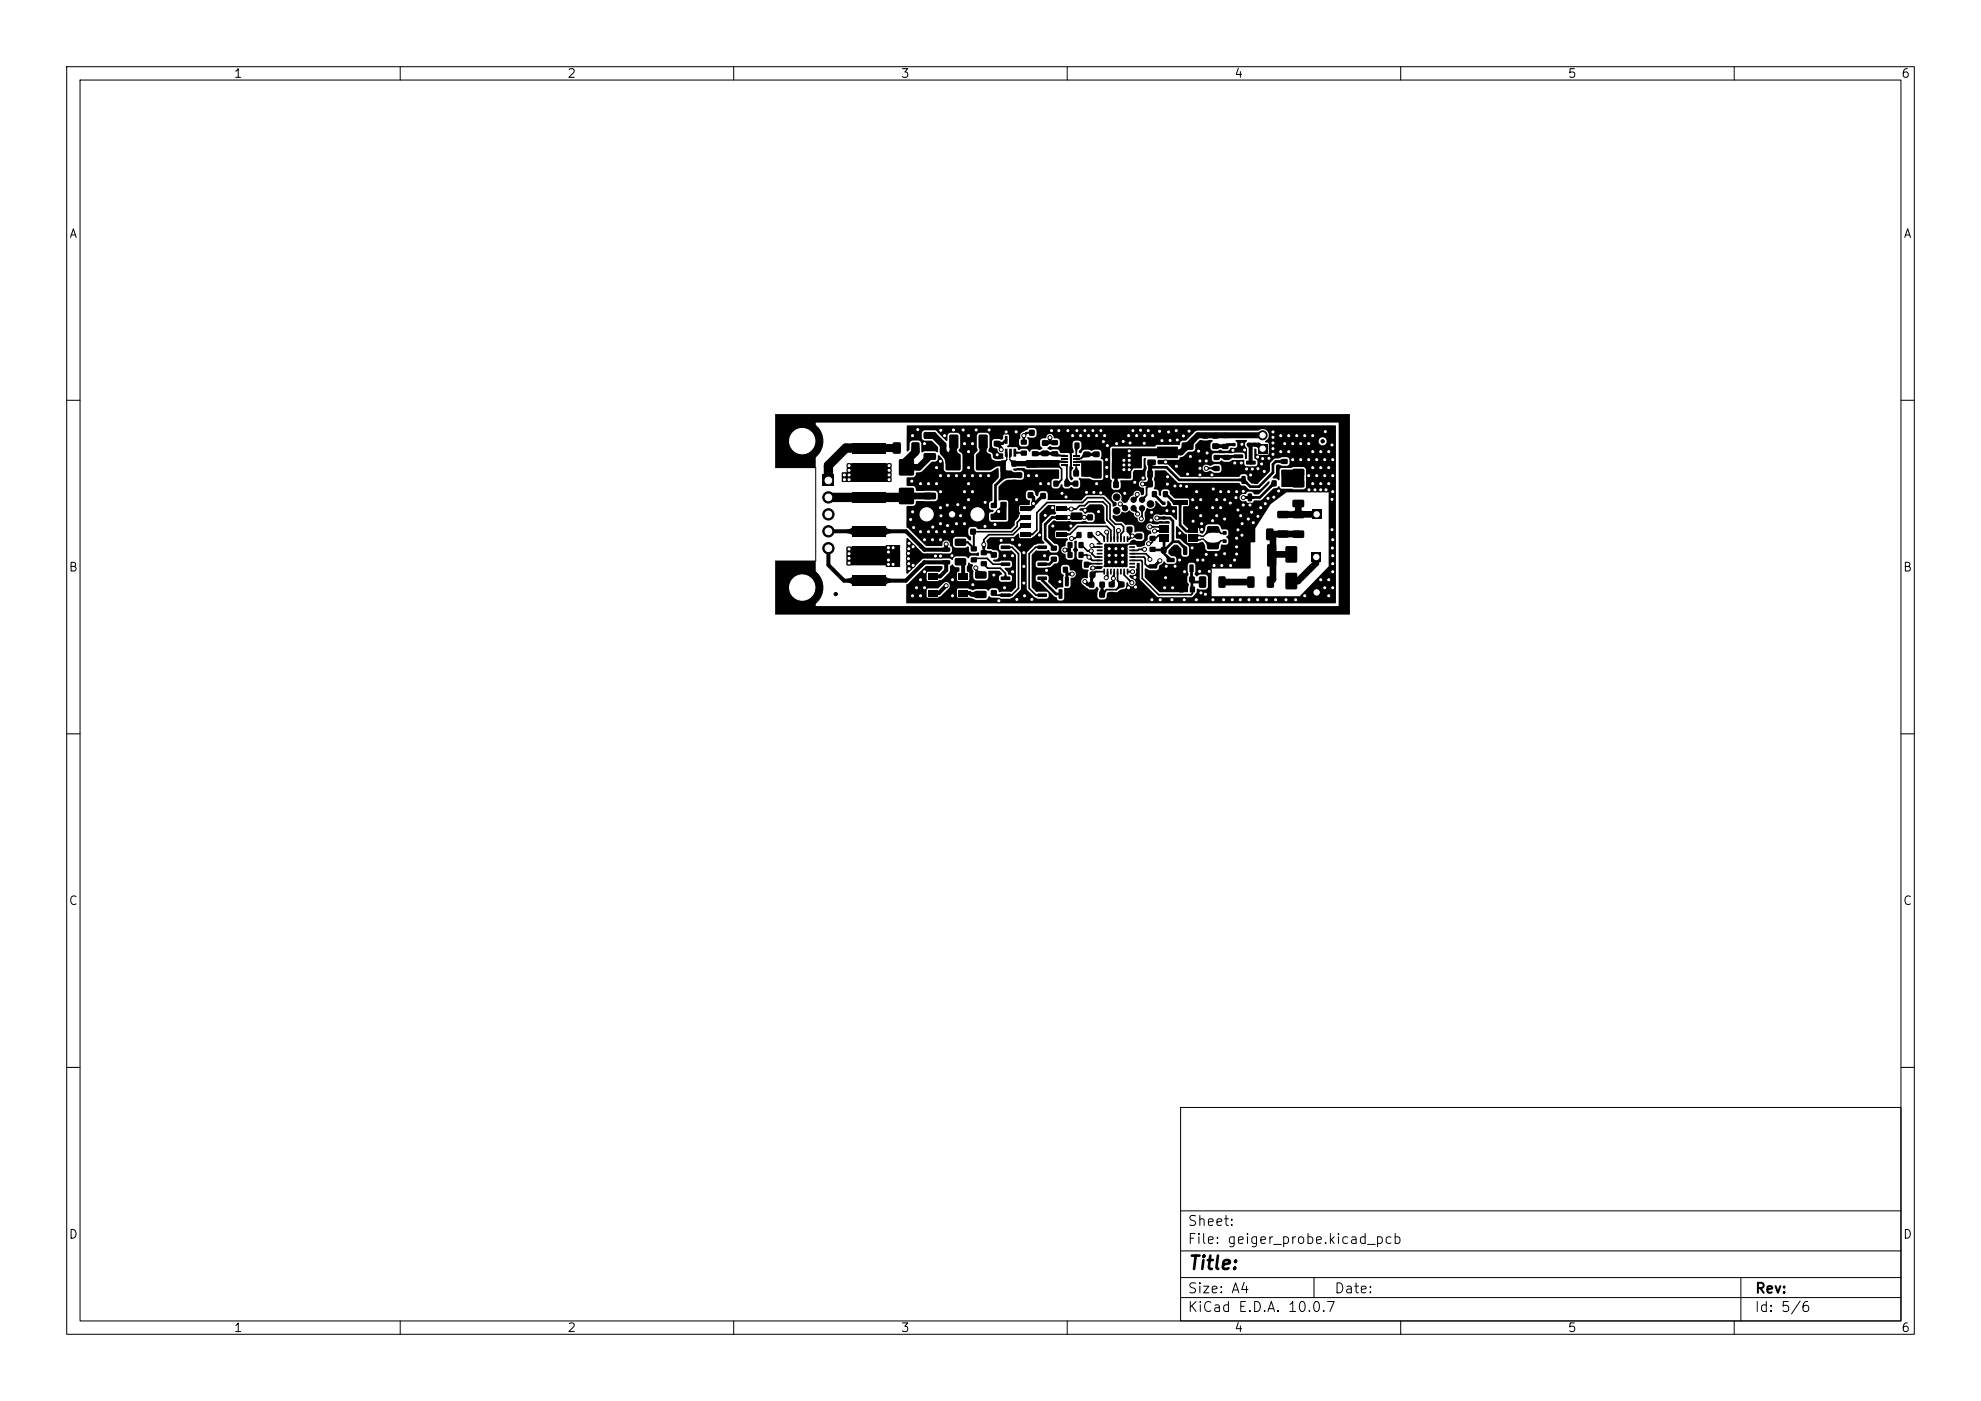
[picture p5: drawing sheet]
<svg xmlns="http://www.w3.org/2000/svg" width="297mm" height="210mm" viewBox="0 0 297 210" stroke-linecap="round" stroke-linejoin="round" font-family="sans-serif">
<defs><g id="words">
<text font-size="2" x="178" y="190.8">Title:</text>
<g font-size="1.5">
<text x="178" y="184.1">Sheet:</text>
<text x="178" y="186.8">File: geiger_probe.kicad_pcb</text>
<text x="178" y="197">KiCad E.D.A. 10.0.7</text>
<text x="178" y="194.2">Size: A4</text>
<text x="200" y="194.2">Date:</text>
<text x="263" y="197">Id: 5/6</text>
<text x="263" y="194.2">Rev:</text>
</g>
<g font-size="1.3">
<text x="35" y="12">1</text>
<text x="85" y="12">2</text>
<text x="135" y="12">3</text>
<text x="185" y="12">4</text>
<text x="235" y="12">5</text>
<text x="285" y="12">6</text>
<text x="10.3" y="36">A</text>
<text x="285.3" y="36">A</text>
<text x="10.2" y="86">B</text>
<text x="285.2" y="86">B</text>
<text x="10.2" y="136">C</text>
<text x="285.2" y="136">C</text>
<text x="10.2" y="186">D</text>
<text x="285.2" y="186">D</text>
<text x="35" y="200">1</text>
<text x="85" y="200">2</text>
<text x="135" y="200">3</text>
<text x="185" y="200">4</text>
<text x="235" y="200">5</text>
<text x="285" y="200">6</text>
</g>
</g></defs>
<g fill="none" stroke="#000" stroke-width=".15">
<path d="M10 10h277v190h-277zM12 12h273v186h-273zM60 10v2M110 10v2M160 10v2M210 10v2M260 10v2M10 60h2M116.3 62.2h86v29.9h-86v-8h6v-14h-6zM150.4 69.5h.1M150.9 67.9v.1v.9l-.5 .6M151.5 67.9l-.1 .1v.9l.6 .6"/>
<path d="M285 60h2M10 110h2M285 110h2M10 160h2M177 166h108v32h-108zM285 160h2M60 198v2M110 198v2M160 198v2M177 194.5h108M177 191.5h108M177 187.5h108"/>
<path d="M177 181.5h108M197 191.5v3M210 198v2M260 198v2M261 191.5v6.5"/>
</g>
<g fill="#000">
<path d="M123.3 71.2h1.8v1.7h-1.8zM127.8 66.4h5v1.6h-5zM127.8 69.5h5v2.8h-5zM127.8 73.8h5v1.6h-5zM127.8 78.8h5v1.6h-5zM127 79.3a.68 .68 0 0 0 .8-.5l2.5 .8-2.5 .8a.7 .7 0 0 0-.8-.5zM130.3 79.6l2.5-.8a.7 .7 0 0 0 .8 .6v.5a.68 .68 0 0 0-.8 .5zM127 69.5l6.6-.1v2.8l-7.4 .1v-1.5h.7zM133.9 66.4l.9-.1 .3 .1v1.4l-.2 .2h-.8l-.3-.1zM134.8 73.2h2.2v2.3h-2.2zM134.8 68.9h2.2v2.3h-2.2zM136.7 66.4l.9-.1 .3 .1v1.4l-.2 .2h-.8l-.3-.1z"/>
<path d="M137.4 75.6h3v3h-3zM138.5 68l1.7-.1 .1 .3v.6l-.2 .2-1.5-.1-.1-.2zM138.5 64.8h1.7l.1 .2v.6l-.2 .2h-1.5l-.1-.2zM138.5 73.9l1.7-.1 .1 .3v.6l-.2 .2h-1.5l-.1-.3zM138.5 70.7h1.7l.1 .2v.7l-.2 .1h-1.5l-.1-.2zM140.9 67.3h1l-.1 .1a1.61 1.61 0 0 0 1.3 .6l-.2 1.3-1.1 .2-.1-.2a2.02 2.02 0 0 0-.7-1.2l-.1-.3zM142.1 76.4h1.3v1.4h-1.3zM142.9 66.2l.7 1-.2 .3v.4h-1l.1-.7-.2-.2zM142.4 67h1a.95 .95 0 0 0 .5 1.1l-1 1.2-1-1.3a.96 .96 0 0 0 .5-1zM142.4 65.2l1-.1 .3 .2v1.7l-.2 .2h-1l-.2-.1zM141.8 68.1h2.2v2.4h-2.2zM141.8 72.4h2.2v2.4h-2.2z"/>
<path d="M143.9 79.3h.8v.8h-.8zM145.5 79.3h.8v.8h-.8zM147.4 66.2l.7 .9-.3 .8h-.8l-.3-.8zM147 67h.8a.84 .84 0 0 0 .6 1l-1 1.3-1-1.2 .5-.5zM146.8 65.2l1-.1 .3 .2v1.7l-.2 .2h-.9l-.3-.1zM146.4 68.1h2.1v2.4h-2.1zM146.4 72.4h2.1v2.4h-2.1zM147.5 69.5l1.1-1a.81 .81 0 0 0 1 .6v.8l-1.1 .6zM148.6 77.1h.8v.7h-.8zM148.6 75.4h.8v.7h-.8zM149.1 75h.3l.1 .6-.3 .2-.3-.4 .1-.1zM149 64.6h.9v.7h-.9z"/>
<path d="M149 66.1h.9v.8h-.9zM149.8 66.1l.5 .2 .2 .3-.7 .3-.3-.4zM149.5 66.5l.4-.2 .4 .9-.4 .1-.6-.4zM150 69.1h.7v.8h-.7zM149.7 67l.3-.2 .3 .4-.5 .2zM150 70h.8v.4l.1 .1-.5 .6h-.4l.1-.4zM150.1 77.1h.6v.8h-.6zM150 75.2l.9 .1v2.6h-2.3l-.1-.8 .4-.1 1.1-1zM150.1 75.3h.7v.8h-.7zM150 71.2l.9-.1 .2 .6-.5 .1-.5 .4-.3-.3a.7 .7 0 0 0 .2-.7zM150.9 67.9l.1 .8h-.1l-.1-.3zM150.7 65.4h.3v1.1h-.3z"/>
<path d="M150.7 67.3h.3v1.2l-.3-.1zM150.3 69l.7-.2-.2 .8-.4-.1zM151.4 67.9l.2 .5-.1 .3-.2-.1v-.2zM151.3 68.8l.8 .2-.1 .5-.4 .2zM150.1 70.6l1.5-.1 .2 .3v.7l-.2 .2h-1.4l-.2-.3zM150.1 73.5h1.5l.2 .2v.8l-.2 .1h-1.4l-.2-.2zM151.7 69.1h.7v.8h-.7zM151.3 65.4h.4v1.1h-.4zM151.3 67.3h.4v1.2l-.4-.1zM150.9 71.2l.9-.5 .2 .1h.4v.8h-.6l-.3 .1zM152 65.4h.3v1.1h-.3zM152 67.3h.3v1.2l-.3-.1z"/>
<path d="M152.2 67.9l.1-.2h.2l.1 .3h-.3zM151.6 75.3h.8v.8h-.8zM151.7 77.1h.7v.8h-.7zM152.4 72.4h.8v.8h-.8zM152.4 70.8h.8v.8h-.8zM151.9 70.8l.4 .1 .3-.1 .2 .4-.2 .5-.3-.1h-.4zM153 76h1.5v.6h-1.5zM153 77.2h1.5v.7h-1.5zM153 78.5h1.5v.7h-1.5zM153 79.8h1.5v.6h-1.5zM152.6 73.8h.7v.8h-.7zM153.1 78.6l.4-.1-.3 .6-.3 .2-.2-.2z"/>
<path d="M153.1 77.3h.4l-.1 .6-.5 .2-.2-.2zM153.1 65.9h.8v.7h-.8zM153.1 67.6h.8v.7h-.8zM153.2 65.3h.6l-.2 .6h-.2zM153.3 65.1l.5-.3 .2 .2-.3 .5zM153.8 80.1l.7-.3 .4 .3-.4 .3zM154.4 76l.2-.1 .4 .3-.5 .4h-.3zM154.7 67.7h.9v.7h-.9zM154.7 66h.9v.7h-.9zM154.1 73.8h.8v.8h-.8zM154.3 64.5h.8v.8h-.8zM154.7 74.9h.5v.5h-.5z"/>
<path d="M154.7 75.5h.5v.4l-.2 .3-.4-.3zM154.8 75.2l.5-.2 .3 .4-.5 .3zM153.9 69h1.6l.2 .2-.1 .8-.2 .1h-1.4l-.1-.2zM153.9 72l1.6-.1 .2 .3-.1 .7-.2 .2-1.4-.1-.1-.2zM155.5 67.6l.5 .3v.3l-.5 .2-.3-.4zM156 73.9h.8v.9h-.8zM155.7 67.8l.6-.3 .4 .5-.4 .4-.6-.3zM155.9 64.5h.7v.8h-.7zM156.3 66h.8v.8h-.8zM156.3 67.6h.8v.7h-.8zM156.3 69.1h.8v.7h-.8zM156.3 70.6h.8v.8h-.8z"/>
<path d="M157 67.5l.6 .4v.2l-.6 .3-.3-.4zM157 66l.6 .2v.4h-.3l-.2 .2-.4-.4zM157.6 73.9h.7v.9h-.7zM157.1 65.6h.6l-.1 .6h-.4zM157.3 66.2l.5-.2 .4 .4-.4 .3-.5-.1zM157.3 67.9l.5-.3 .4 .4-.4 .4-.5-.2zM157.7 67.7h.9v.7h-.9zM157.7 66h.9v.7h-.9zM157.8 70.6h.8v.7h-.8zM157.8 69h.8v.8h-.8zM157.9 78.6h.5v.4l-.5 .1zM158.4 79.8h1.5v.6h-1.5z"/>
<path d="M158.4 78.5h1.5v.7h-1.5zM158.4 77.2h1.5v.7h-1.5zM158.4 76h1.5v.6h-1.5zM158.1 77.4l.4-.2 .7 .4-.7 .3-.4-.1zM153.9 69h4.7l.5 .1 .1 .2-.4 .1v.7h-4.9zM158.2 68.3l.4-.4 .1 .2 .3 .1v.2h-.8zM158 72.1h.6v.8h-.6zM158.5 72l.2 .1 .2-.1 .2 .2-.4 .6-.3-.1zM159.2 68.2h1v.2h-1zM159.2 68.6h1v.3h-1zM159.2 69.1h1v.2h-1zM159.2 69.5h1v.3h-1z"/>
<path d="M159.2 76.3l.7-.3 .4 .2v.2l-.4 .2zM159.2 80.1l.7-.3 .4 .2v.2l-.4 .2zM159.2 77.6l.7-.4 .4 .2v.4l-.4 .1zM159.8 71.6h.3l.2 .5-.3 .4-.4-.4zM159.7 77.4l.5-.1v.6l-.5-.1zM159.5 66.4h.7v.8h-.7zM160.3 72.1l.4 .3v.2l-.4 .3-.3-.4zM159.6 72.1h.7v.8h-.7zM160.3 77.3l.5 .1v.4l-.5 .1zM160 76.2l.5-.2 .1 .3-.1 .3-.5-.2zM160 78.6h.5v.5l-.5-.1zM160.4 69.8h.1l.4 .3-.3 .6v.6l.3 .4-.2 .3-.4-.4v-1.6z"/>
<path d="M160.4 68.1h.2v1.8h-.2zM160.7 76l.5 .2v.2l-.5 .2-.1-.3zM160.6 76.9l1.5-.1 .2 .3v.7l-.3 .2-1.3-.1-.2-.2zM160.6 73.9h1.5l.2 .2v.7l-.3 .2h-1.3l-.2-.2zM160.9 69.5h1v.3h-1zM160.9 69.1h1v.2h-1zM160.9 68.6h1v.3h-1zM160.9 68.2h1v.2h-1zM160.9 72.1h.7v.8h-.7zM160.5 72.4l.4-.3 .4 .4-.4 .4-.4-.3zM161.4 66.8l.4 .4-.3 .5h-.3l-.1-.6zM161.2 70.1h.3l.3 .5-.4 .4-.5-.4z"/>
<path d="M161 70.6h.7v.8h-.7zM161.1 66.4h.7v.8h-.7zM162.4 67.8l.4 .2 .1 .5-.4 .1-.3 .2-.2-.2zM162 77.4l.5-.1v.5l-.5-.1zM162.6 72.1h.7v.8h-.7zM162.6 77.3l.5 .1v.3l-.5 .1zM162.5 67.7h.8v.8h-.8zM162.5 66.2h.8v.7h-.8zM163 77.1h.8v.9h-.8zM163.2 67.7l.6 .3v.2l-.6 .3-.3-.4zM162.5 70.6h.8v.8h-.8zM163.5 68l.6-.3 .3 .4-.3 .4-.6-.3z"/>
<path d="M164.6 77.1h.8v.9h-.8zM164 66.2h.8v.7h-.8zM164 67.7h.8v.8h-.8zM164.7 79.7l.5 .3-.1 .2-.1-.1-.2 .1-.2-.2zM161.9 69.1h3.2v2.6h-1.2l-.6-.2h-1.2v-2l-.2-.2zM164 69.1h.9l.2 .1v2.3l-.1 .2h-.9l-.2-.1zM166 79.7l.2 .1v.5h-.3v-.3zM165.4 72.3h.8v.8h-.8zM166.8 67.5l1.5-.1 .2 .3v.7l-.3 .2-1.3-.1-.2-.2zM166.8 64.5h1.5l.2 .2v.7l-.3 .2h-1.3l-.2-.2zM167.1 71.8h.4l.2 .6-.4 .3-.4-.3zM167.4 79.5h.1l.2 .3v.3h-.3z"/>
<path d="M166.9 72.3h.8v.8h-.8zM166.8 69.1h.9l.2 .1v2.3l-.1 .2h-.9l-.2-.1zM168 75.5l.2-.2 .1 .2 .2 .3-.2 .2-.3-.2zM168.2 75.6l.6 .2-.1 .4-.4 .1-.3-.6zM168.6 72.4h.8v.8h-.8zM168.6 70.9h.8v.7h-.8zM168.9 79h.9v.7h-.9zM168.9 77.4h.9v.8h-.9zM168.9 79.7l.4-.3 .4 .3-.2 .2 .2 .2-.2 .2zM169.2 79.9h.3l.4 .2-.1 .2-.3 .2zM169.9 76.2h.4l.3 .5-.2 .2-.7-.4zM170.3 76.5l.5 .3-.1 .2-.4-.1-.1-.3z"/>
<path d="M169.8 74.5l.6-.1h.2l-.3 .7-.3-.2zM169.9 80.3l.6-.3 .3 .4-.3 .4-.6-.3zM170.3 74.3l.2-.2 .2 .2-.3 .4-.2-.2 .2-.1zM170.1 69.2h.8v.8h-.8zM170.1 70.8h.8v.8h-.8zM170.1 65.9h.8v.8h-.8zM170.1 67.5h.8v.8h-.8zM170.4 78.5h.8v.7h-.8zM170.4 80h.8v.8h-.8zM170.9 76.3l.3-.1 .4 .1-.3 .7h-.2zM171.1 77.2h.2l.1 .6h-.2l-.1-.3zM171.3 72.3h.6v.5h-.6z"/>
<path d="M171.1 74.6l.6-.3 .2 .1-.3 .7-.4-.2zM172 70.7h.8v.8h-.8zM172 72.4l.4 .2 .2 .4h-.1a.35 .35 0 0 0-.5 .4h-.2zM172.1 65.9h1.1l.1 .2v.5l-.2 .2-1-.1-.1-.2zM172.1 68.9h1.1l.1 .2v.5l-.2 .2-1-.1-.1-.2zM171.5 72.3l.6-.2 .3 .5-.3 .4-.6-.2zM172 69.6l.4-.3 .5 .5h-.2v.2h-.5zM172 71.4l.4-.3 .5 .3-.2 .6h-.5zM172.5 78.7l.5 .2v.2l-.5 .1-.1-.2zM172.2 71.7h.5l.2 .5-.5 .4-.4-.4zM172.2 70.2h.5l.2 .5-.5 .4-.4-.4zM172 72.2h.8v.8h-.8z"/>
<path d="M173.2 79.3l.5 .2v.2l-.5 .2-.1-.3zM166.8 77.2a.93 .93 0 0 0 1.3-.4h.3a.64 .64 0 0 0 .8-.2l.2-.1 .6 .4 .1 .5 .4 .3a.56 .56 0 0 0 .5 .6 .56 .56 0 0 0 .7-.5l-.1-1 .3-.6h.1a.78 .78 0 0 0 1-.1 .78 .78 0 0 0 .2-1h.2l.9 .9 .4-.1 .2-.1 .1-.6a.17 .17 0 0 1 .1-.1 .17 .17 0 0 1 .2 .1l.4 .7h.7l.1 .1-.1 1.9h-.1l-.7-.7-1.9-.1a.56 .56 0 0 0-.8 .5 .56 .56 0 0 0 .6 .6l1.6-.1 .3 .3-.1 .1-2.5 .1a.57 .57 0 0 0-.9 .2 .57 .57 0 0 0 .5 .7l.2 .5-.5 .3v.6l-.4 .4-.1 .5-.5 .2h-.6l-.3-.4h-.8l-.1-.1 .2-.3 .3-.3h.2l.5 .2h.7l.2-.1 .1-.3v-.8l-.3-.2-1.1 .1v-.8l-.3-.3h-1l-.6-.5h-.8l-.6-.5zM172.7 73.7h.7v.8h-.7zM173.6 70.7h.8v.8h-.8zM173.5 77.4l.5 .1v.3l-.5 .1zM166.7 67.2h6.9l.1 1.1-2.5 .1v1.8h-1.3l-.3 .5v1h-2.8zM173.8 78.8h1.4v.4h-1.4zM173.8 79.4h1.4v.5h-1.4zM173.6 79.5l.2-.1 .7 .2-.7 .2-.2-.1zM173.6 78.9l.2-.1 .7 .2-.7 .2-.2-.1zM173.9 75.3l.3-.3 .3 .2-.1 .3-.1 .2zM174 77.5l.4-.1 .1 .3-.1 .2-.4-.1z"/>
<path d="M173.6 72.2h.8v.8h-.8zM174.3 75.2h.4v.5h-.4zM174.3 77.4h.4v.5h-.4zM174.6 77.4l.4 .1v.3l-.4 .1-.1-.3zM174.4 73.7h.7v.8h-.7zM175.5 75l.2-.3 .5 .3 .2 .6-.6-.1zM172 67.4h1.5v-.5h3.1v1.8h-3.1v-.4h-1.5zM176.9 75.3l.3 .3-.1 .4-.4-.1-.1-.3zM175.8 75h2.2v.6h-2.2zM177.2 66.9h.9l.2 .6a1.43 1.43 0 0 0-1 .6l-.3 .2v-.9h-.2a.46 .46 0 0 0 .4-.5zM175.8 73.5h2.3v.6h-2.3zM178.2 79.4h1.4v.5h-1.4z"/>
<path d="M178.2 78.8h1.4v.4h-1.4zM177.8 66.3a1.21 1.21 0 0 0 .9-.7l.6 .6a.47 .47 0 0 0-.4 .5l-.9 .2zM177.2 66.4l1.6-.1 .2 .3-.1 .7-.2 .2-1.4-.1-.2-.2zM177.2 69.3h1.6l.2 .2-.1 .7-.2 .2h-1.4l-.2-.2zM180.3 66.5h.8v.8h-.8zM180.3 64.9h.8v.8h-.8zM181 69.9l.4 .2v.2l-.4 .2-.2-.3zM181 78.9h1.6l.2 .2-.1 .6-.2 .2-1.4-.1-.2-.2zM181 79.2h.6l.1 .6-.5 .1-.5 .3-.1-.1 .2-.4zM181.8 66.5h.8v.8h-.8zM181.8 64.9h.8v.8h-.8zM181.5 70.1l.5-.3 .4 .4-.4 .4-.5-.3z"/>
<path d="M182 69.9h.8v.7h-.8zM182 68.2h.8v.7h-.8zM182.5 66.5l.6 .2v.4l-.6 .2-.3-.4zM182.4 68.4l.3-.2h.6v.4l-.3 .1-.1 .1zM182.2 79.1l.5-.1 .4 .9v.2l-.4-.2-.5-.1zM182.8 66.7l.5-.2 .4 .4-.4 .4-.5-.2zM183.3 66.6h.8v.7h-.8zM183.3 64.9h.8v.7h-.8zM183.5 69.9h.8v.7h-.8zM183.5 68.2h.8v.7h-.8zM183.1 68.3l.5-.1 .3 .4-.4 .3-.5-.2zM183.3 78.7h.6v.5h-.6z"/>
<path d="M183.3 79.6h.6v.5h-.6zM184.2 68.2l.6 .1v.4l-.5 .2-.4-.3zM183.7 66.5h.9v.3l-.4 .1v.1l-.5-.3zM184.8 66.4h.4v.5h-.4zM184.5 66.5l.4-.1 .1 .3-.1 .2-.4-.1zM185 68.1h1.3l.1 .5-.1 .1h-1.3l-.1-.1zM185 70h1.3l.1 .5-.1 .1h-1.3l-.1-.1zM185.8 71.7l.3-.1 .3 .3-.3 .4-.3-.2zM186.4 74.3l.6 .1v.4h-.4l-.2-.2zM186.2 71.4l.4-.1 .2 .1v1l-.1 .1-.6-.1zM186.4 71.9l.4-.1 .3 .5-.2 .3-.3-.1zM186.8 69.1h1.4l.1 .5-.2 .1-1.2-.1-.1-.1z"/>
<path d="M187 66.4h.4v.5h-.4zM186.7 74.4l.4-.2 .3 .4-.3 .3-.4-.1zM187.1 74h.5l.1 .1v.9l-.1 .2-.5-.1zM187.4 74.6l.3-.4 .3 .2v.3l-.3 .2zM188 66.4l1.3 .2-.7 .7v-.1a.59 .59 0 0 0-.6-.3zM188.1 71.4l.4-.1 .2 .1v1l-.1 .1-.6-.1zM188.6 66.6h1.4v1.3h-1.4zM190.7 72h.7v.9h-.7zM190.6 72.3l.4 .1 .1 .5-.6 .3-.3-.3zM191.7 69l.5-.2 .4 .4-.4 .4-.5-.2zM192.3 72h.7v.9h-.7zM192.2 70.5h.8v.7h-.8z"/>
<path d="M192.2 68.8h.8v.7h-.8zM191.5 76.6h1.6l.1 .2v.7l-.2 .2h-1.4l-.1-.3zM191.5 79.6l1.6-.1 .1 .2v.8l-.2 .1h-1.4l-.1-.2zM193.8 70.3h1.6l.1 .2v.7l-.2 .2h-1.4l-.1-.2zM193.8 67.4l1.6-.1 .1 .3v.7l-.2 .2-1.4-.1-.1-.2zM193.8 76.6h1.6l.1 .2v.7l-.2 .2h-1.4l-.1-.2zM193.8 72h1.6l.1 .2v.7l-.2 .2h-1.4l-.1-.2zM193.8 75l1.6-.1 .1 .3v.7l-.2 .2-1.4-.1-.1-.2zM192.1 70.4h3.4v2.6h-3.4zM196.7 76.4h1.4v1.4h-1.4zM136 63.8h64.3l-.1 26.6h-64.2l-.1-.1v-.9h3l.3 .2h1.4l.4-.2h2.5l.2 .2h1.6l1.1 .3h1.4l.2-.1 .3-.4 .3 .2h1.1l.4 .1h1.3l.4-.1 1.3-1.4v-5.3l-1.1-1.2-.5-.2h-1.5l-.2 .3v.4l.2 .3h1.6l.7 .7v4.8l-.7 .7h-1.6a.24 .24 0 0 1-.3 0 .24 .24 0 0 1 0-.3l-.4-.2h-.7l-.4 .4-.5-.3h-1.5a.56 .56 0 0 1-.7 .1l-.4-.2h-1.5l-.1 .2v1h-2.5l1.4-1.4a.56 .56 0 0 0-.2-.6 .56 .56 0 0 0-.7 0l-.8 .8-1.7 .1-.1 1.1h-3v-1.8l3-2.8h2.3l.1 .2v.3l-.5 .5h-1.8l-.1 1.1 .3 .2h1.4l.7-.3 1-1 .1-.9 .3-.3 .4 .4 .7 .1v.5l-.3 .3v1.1l1.7 .1 .1-.2v-1l-.3-.3v-.6l.2-.7 .7 .4-.2 .5 .3 .4-.1 1 .4 .4 1.6-.1 .3-.3-.1-.9 .2-.2 1.6 .1 .3 .4-.4 .4v.5l.2 .3 1.6-.1 .1-.3v-.4l-.1-.2a.44 .44 0 0 1-.5-.5l-.5-.5 .1-.1h.8l.2-.2v-.5l-.1-.3-1.5-.1-.3 .2h-.7l-.2-.1 .1-.2a.62 .62 0 0 0 .7-.4v-.7l-.2-.3-1.5-.3 .1-.6-.2-.5 .5-.5 3.5-.1 .8-.6 .1 .1v.5l.2 .2h1.6l1.2-1.1 .1-2.6 1.2-1.3h1l.1 .1v.8l.1 .4-.1 .1-.7 .1-1.2 1.2-.1 2.4 .4 .7h-1l-.5 .2-1.2 1.2v5.3l1.2 1.3 .4 .2h1.4l.3-.1v-.5l-.1-.3-1.7-.1-.7-.6v-1.6h.6v.5l.6 .2 2.2 2.2 .3 .1 .2 .5h.7l.3-.3-.1-1.5 .7-.1 .2-.1 .1-1.3 .2-.1a.57 .57 0 0 0 .6-.7 .57 .57 0 0 0-.8-.4l-.2-.6-.2-.2h-.6l-.3 .1-.1 .2v.8l.4 .5-.1 .2v1.5l-.7 .1-.4 .3-1.2-1.2 .1-.7-.1-.3h-1.5l-.3 .1v.2h-.6v-2.1h.6v.4l.2 .3 1.9-.1 .7-.5 .5-.2 .1-.2v-.7l-.3-.2h-.8l-.3 .2-.1 .7-1.6-.1-.3 .2v.2h-.6v-1.2l.7-.7 1.5 .1 .3-.2 .5 .4h.7l.3-.2v-.7l-.1-.2-.6-.2-.8-1v-1.7l.7-.8 .5 .1h2l.3 .1h1.4l.6-.1 .4 .2h.7l.2-.2 .1-.2v-.7l-.1-.2-.2-.2h-.6l-.6 .2-.3-.4-.5-.1 .1-.2 .2-.1 .7-.1 .6-.5h1.8l.3 .3 .1 2.1 .2 .5h-4.2l-1.3 1.2-.3-.2h-1.6l-.2 .2v.8l.2 .2h1.6a.18 .18 0 0 1 .1 .1 .18 .18 0 0 1-.1 .2l-.2 .2-.1 .7a.58 .58 0 0 0-.6 .4 .58 .58 0 0 0 .3 .7h.3l.1 .5 .2 .4h.7l.2-.1 .2-.3v-.6l-.3-.5 .3-.3-.1-.9 .4-.1v1l.3 .3-.3 .4v.7l.3 .4 .6 .1-.1 1 .2 .2 .2 .2h.6l-.1 .4v.8l-.1 .1a.6 .6 0 0 0-.9 .3 .6 .6 0 0 0 .5 .8l.8 .6h.6l.4-.4h.1l.2 .4-.2 .4v.7l.2 .2 .3 .2h.6l.2-.2 .3-.9h1.3l.6-.4 .4-.1a.47 .47 0 0 0 .5-.4v-.5a.18 .18 0 0 1 .2 0 .18 .18 0 0 1 .1 .1 .56 .56 0 0 0 1 .1 .56 .56 0 0 0-.5-.8l-.4-.4 .1-.2h.2a.55 .55 0 0 0 .6-.1 .55 .55 0 0 0 .1-.6l.1-1 .4-.1 .1 .1v2.3l2.8 2.7h5l.7-.7 .1-.6 .4 .2h.7l.4-.2 .1-.3v-1.3h.5v2.8h13.3l4.3-4.5v-11.1h-6.3l-2.4 1.8-2.3 3.6v2l-.1 .1h-.6v3.8l-.1 .1h-5.8v1.4h-.5l-.1-.3-.4-.2h-.7l-.4 .3-.4-.3 .1-.4-.1-1.2-.1-.1h-.6l-.3 .3v1l.1 .4-.2 .4v.6l.2 .6-.1 .3v.7l-.1 .1-4.2-.1-2.2-2.2 .1-1.3 .7 .3h1a.46 .46 0 0 0 .4-.6l.6-.6a.13 .13 0 0 1 .1-.2 .14 .14 0 0 1 .2 .2l.3 .2h1l.3-.1v-.9l-.2-.1-.5-.1-.5-.4 .1-.4 .8-.8h.5l.6 .5v1l.2 .2h.7l.3-.2-.1-1.3-1.2-1.1-.7-.2v-1.6l.1-.1 1.2 1.1 .3 .1 .1 1.2 1.6 .1 .7-.2 .3 .4 .1 .5a.51 .51 0 0 0 .5 .5h1.4a1.14 1.14 0 0 0 .5-.9l.1-.1h.7l.2-.2v-.5l-.3-.4 .3-.4v-.6l-.2-.1h-.7l-.3-.5-.2-.3h-1.5a.71 .71 0 0 0-.5 .8l-.3 .5-.2 .1-.3-.1v-.6l-.2-.1h-1.7l-.6-.7v-2.5l.1-.1 .7-.1v-1l-2.1-.1-.7-.7-.1-.4-.3-.2h-.6l-.2 .1-.2 .8-.3-.1v-.5a.5 .5 0 0 0-.6-.4l-.1-.1 .1-.3v-.6l-.1-.5 .1-.4v-.8l.1-.1h1.5l1.8 1.8 .2 .1h9l.5 .4h.5l.6 .6h1.5l.2-.1 1.2-1.1a.19 .19 0 0 1 .2 .1 .19 .19 0 0 1-.2 .2l-1.5 1.6h-.7l-.2-.3-.2-.1h-.5l-.3 .3h-.4a.57 .57 0 0 0-.5 .8 .57 .57 0 0 0 .9 .3l.3 .3h.5l.2-.1 .2-.3h1.1l1.7-1.7 .6-.2 .3-.2 .4 .4h1.6l.3 .1 1.5-.1 .3-.4-.1-2.6-.3-.3-3.4 .2-.2 .2v1.5l-.1 .1-.3-.2-.5-.1-.1-.1 .5-.6v-1.2l.2-.2 .8 .2h.8l.2-.3v-.6l-.1-.2-.3-.2h-.7l-.4 .2-.7 .1-.7 .6v1.3l-1.8 1.8h-.9l-.6-.6-.1-.5-.2-.3h-.6l-.5 .4h-8.7l-1.4-1.4h4.7v.2a.56 .56 0 0 0 .8 .4l.4-.1 .5 .3h.8l.2-.2 .1-.2v-.6l-.2-.3h-.9l-.5 .2h-.3a.59 .59 0 0 0-.9 .3h-4.7l-.5-.5h-1.5v-.6l.1-.1h3l.2-.4 .5-.1 .7-.6 .7-.1 .3-.1 .1-.3v-.7l.8-.6h1.8v.1l-.3 .4v.6l.1 .3 .3 .2h.7l.4-.2 .3 .2h.8l.2-.2 .2-.3 .7 .1 .2-.2 .1-.6-.3-.3 .1-.1h1.6l.1 .1-.3 .3-.1 .3 .3 .5v1.5a.16 .16 0 0 1-.1 .1 .16 .16 0 0 1-.2-.1v-.6l-.3-.3-4.2 .1-.3 .2-.1 .2v.6l.1 .2 .2 .1h.8a.34 .34 0 0 1 .6-.1l.8 .1 .7-.3h1.6l.1 .7 .1 .2 1.6 .1 .2-.3v-.4v-.2l-.4-.3v-1.4h.3v.7l.1 .2h1.5l.2-.2v-1.5l-.1-.2h-.4v-.2h8v.1a.61 .61 0 0 0 .9 .5 .61 .61 0 0 0 0-1.1 .61 .61 0 0 0-.9 .5h-8a.95 .95 0 0 0 .3-1.4 .95 .95 0 0 0-1.4-.2h-9.1l-.3 .2-1.4 1.3-.5 .1a.63 .63 0 0 0-.4 .6h-3.4l-.4 .2h-6.3l-.3 .2-.1 .2v4.4l.3 .4-.1 .9 .2 .3 .2 .1h.6l.3-.1 .1-.3-.1-.9 .1-.1 1.7-.1 .2-.2v-.9l.1-.3h1.2l.2-.2 .1-1.5 .1-.1h.2l-.1 .9 .2 .5-.2 .7v.6l.2 .5-.1 .1a1.19 1.19 0 0 0-1 .3 .56 .56 0 0 0 .6 .8l.1 .1v.8a.24 .24 0 0 1-.2 .2 .24 .24 0 0 1-.2-.2 .58 .58 0 0 0-.7-.4 .58 .58 0 0 0-.5 .6 .9 .9 0 0 0-.7 .7h-.5v.4h-.2l-.4-.4a.77 .77 0 0 0-.5-1.1 .77 .77 0 0 0-1 .7 .77 .77 0 0 0 .8 .8v.5l-.5 .2-.2-.6-1.2-1.2h-2.5l-.9 .7h-4.9l-.2-.1 .1-.8-.1-.2-.3-.2h-.6a.83 .83 0 0 0-.5 .8h-.2l-.2-.2-.1-.5-.1-.1-.8-.1-.3 .1-.1 .3v.7l.2 .3 .4 .1v.7l-1.5 .1-.1 .8 .1 .4-.2 .6-.5 .6-.1 .6-.6 .5h-4.8l-.5-.3h-.7l-.2 .1-.1 .2v.7l.1 .3 .3 .2v.5l-.4-.1-.2-.3-.3-.1h-1.4l-.4 .2v1l.2 .3 1.6 .1 .5-.2 .2 .9 .3 .1h.7l.3-.1 .1 .1-.1 .4h-1.1l-.5 .4-.3-.3h-1.5l-.3 .1-.2 .4-.5-.2h-3.8l-.3 .1-2.1 2.2-.2-.1v-5.2h.2l2.2 2.1 .2 .2h3.9l.3-.3v-.5l-.3-.4v-.3a.56 .56 0 0 0-.6-.5 .56 .56 0 0 0-.5 .5l-.1 .3h-2.4l-2.9-2.8v-3.1h.1l.9-.1a.81 .81 0 0 0 .4-.7h2.9l.3-.1 .1-.3v-.7l-.3-.4h-2.9l-.2-.5-.2-.2-1.1-.1 .1-1.2h.8a.69 .69 0 0 0 .5-.8l.8-.1 1.6-1.5h.5l.3-.1 .2-.9 .7 .8 .1 1.4 .3 .4h2l.4-.2 .1-.3v-2.1h1.7l.1 2.2 .3 .4h2.1l1.2-.6v1.4l-.9 1v2.4l-.4 .3-.1 .2v.7l.2 .2h.4l.1 .2-.1 .1-.4 .1-.2 .2v.9l.3 .3h2.3l.3-.3-.1-2.7-.2-.2h-1.2v-2l.6-.7 .6-.3 .9-.1h1.3l.3-.1 .1-.3v-.6l-.1-.2-.3-.2-1.1 .1-.1-.2 .1-.2h1.5l.4 .2h4.8l.1 .1v1.2l-.9 .1-.2 .3v.8l.1 .2 .2 .1h.7l.5-.6 .2 .5 .3 .1h.5l.4-.2 .4 .2h.7l.2-.3v-.8l-.2-.3 .2-.2 .3 .1h1.1l.6 .3 1.4-.1 .1-.2v-2.6l-.1-.2-.3-.2 .1-.3v-.8l-.4-.2h-.7l-.4 .2-.3-.2h-.7l-.4 .3a.23 .23 0 0 1-.2 .2 .23 .23 0 0 1-.3-.2l.4-.6v-.7l-.2-.3h-.7l-.3 .1-.1 .2v.7l.2 .6-.2 .2a.32 .32 0 0 1-.5 0h-1.3l-.2-.4-.3-.1h-.7l-.3 .1-.4-.2v-.2l.3-.2 .4 .1h.7l.3-.2 .1-.7-.1-.3-.8-.1a.59 .59 0 0 0-.6-.7 .59 .59 0 0 0-.6 .7h-.5l-.3 .3-.1 .7 .4 .5-.4 .3-1.1-.1-.5 .3-.2-.3-.2-.1h-.8l-.2 .1a.17 .17 0 0 1-.2 0 .17 .17 0 0 1-.1-.1l-.2-.3h-1.1a.16 .16 0 0 1-.3 0 .18 .18 0 0 1 .2-.3l.1-.1v-.6h1.5v.6l.2 .3h1l.2-.4v-.5l-.2-.4 .1-.1 .9 .1 .3-.1 .1-.3-.1-.8-.3-.2h-.6l-1.1 .6-.3 .3v.5l-.2 .4h-1.5v-.7l-.3-.2h-.5l-.1 .2v.4l-.2 .2-.5-.1-.7 .1-.3 .3v.6l.3 .3 .5 .1v.3a.56 .56 0 0 0 .8 .4l.1 .1v.7l-.8 .1-.7-.1-.1-.7-.6-.5 .2-.5-.1-1.9-.3-.2h-1.1a.49 .49 0 0 0-.5 .4v1.7l.2 .5-.6 .7h-1.7l-.1-.3-.3-.1a.27 .27 0 0 1-.1-.5l.2-.3-.1-1.9-.3-.2h-1.1a.49 .49 0 0 0-.5 .4v.7l-.1 .1-1.6-1.6-1.8 .1-.3 .3 .1 .9 .2 .2 1.2 .1 .9 .9v.7l-.1 .1-.3-.2h-1.5l-.5 .2-.1-1.4-.1-.2-.3-.2h-.9l-.3 .2-.1 .2v1l-.4 .3-.1-.1zM116.3 62.2h86v29.8h-86v-7.9h6v6.7h78.4v-27.5h-78.4v6.8h-6z"/>
<path d="M127.8 81.9h5v2.8h-5zM127.8 86.2h5v1.6h-5zM127 86.7a.68 .68 0 0 0 .8-.5l2.5 .8-2.5 .8a.7 .7 0 0 0-.8-.5zM130.3 87l2.5-.8a.7 .7 0 0 0 .8 .6v.5a.68 .68 0 0 0-.8 .5zM126.9 82h5.9l.1-.3h2v3.3h-2l-.1-.3h-5.9zM133.9 82.5l.8-.1 .2 .2v1.4l-.1 .2h-.8l-.2-.1zM136.8 82.5l.8-.1 .3 .2v1.4l-.2 .2h-.7l-.2-.1zM138.7 83.1l1-.1 .1 .6-.1 .1h-1l-.1-.2zM139.2 86h1.3v.9h-1.3zM139.2 88.5h1.3v.9h-1.3zM141.3 84h1.1l.1 .5-.2 .1h-.9l-.2-.1zM141.3 82.1h1.1l.1 .5-.2 .1h-.9l-.2-.1z"/>
<path d="M143.2 83.7h1.5l.2 .2v.7l-.3 .2h-1.3l-.2-.3zM143.2 80.8l1.5-.1 .2 .3v.7l-.3 .2-1.3-.1-.2-.2zM143.7 88.5h1.4v.9h-1.4zM143.7 86h1.4v.9h-1.4zM145.6 81.9h.8v.7h-.8zM145.6 83.6h.8v.7h-.8zM146.1 85.3l.2-.2 .2 .2-.1 .1 .2 .2-.2 .1zM145.6 88.8l.7-.2 .7 .5-.7 .6-.7-.3zM146.2 85.1l.2 .1a.43 .43 0 0 0 .6 .4h.3l-.3 .6-.8-.3 .1-.2zM146.2 88.6h1.6l.1 .2v.7l-.2 .2h-1.4l-.1-.3zM146.2 85.7l1.6-.1 .1 .3v.7l-.2 .2-1.4-.1-.1-.2zM147.4 81h.2l.2 .5-.3 .1-.3-.1z"/>
<path d="M147.1 82.5h.8v.7h-.8zM147.1 84.2h.8v.6h-.8zM147.2 81.7h.6l-.1 .5h-.4zM148.6 82.8h.8v.8h-.8zM148.6 81.2h.8v.8h-.8zM148.6 88.5h.8v.8h-.8zM148.6 86.9h.8v.8h-.8zM149.8 89.1l.3-.1 .6 .2-.6 .3-.3-.2zM150.6 86.1h.3l.1 .3-.2 .3-.3-.3zM150.8 89.2l.6-.2 .4 .3-.4 .2zM150.1 81.8h1.3l.1 .4-.2 .1h-1.2zM150.1 84.3h1.3l.1 .5h-.2h-1.2z"/>
<path d="M150.1 86.4h1.3l.1 .5-.2 .1-1.2-.1zM150.1 89h1.3l.1 .4-.2 .1h-1.2zM155.6 84.3h1.3l.1 .5h-.2h-1.2zM155.6 81.8h1.3l.1 .4-.2 .1h-1.2zM155.6 89h1.3l.1 .4-.2 .1h-1.2zM155.6 86.4h1.3l.1 .5-.2 .1-1.2-.1zM157.8 86.5l.4-.1 .1 .1v1.3v.1l-.5-.1zM157.6 81.8h.8v.7h-.8zM157.6 83.5h.8v.7h-.8zM157.7 85h.7v.8h-.7zM158.7 88.3h.4l.2 .1v1.2l-.1 .2-.5-.1zM159.7 82.2h.5v.5h-.5z"/>
<path d="M159.7 86.5l.4-.1 .1 .1v1.3v.1l-.5-.1zM159.4 85h.7v.8h-.7zM160.2 85.9l.5-.1v.5l-.5-.1zM160.8 80.5l.4 .1 .1 .1-.5 .3-.1-.3zM160.9 84.2h.7v.9h-.7zM160.1 81.3h.7v.8h-.7zM160.1 82.8h.7v.8h-.7zM161.9 85.7h.7v.8h-.7zM161.4 79.8h.7v.8h-.7zM162.5 84.2h.7v.9h-.7zM161.7 81.3h.7v.8h-.7zM161.7 82.8h.7v.8h-.7z"/>
<path d="M162.6 87.2l.3-.2 .3 .4-.3 .4-.4-.4zM162.8 83.1l.6 .1-.1 .3-.3 .1-.1-.3h-.1zM163.1 84.2l.6 .2v.2l-.3 .1-.1 .2-.4-.4zM163.3 88.7h.8v.8h-.8zM163.4 85.7h.8v.8h-.8zM163.1 82.5l.4-.2 .1 .3-.1 .2-.6-.1zM163.3 83.5l.3-.1 .2 .4-.2 .2-.4-.2zM163.4 86.4l.3-.3 .4 .5-.2 .2v.3h-.4zM163.1 79.8h.7v.8h-.7zM163.7 82.6h.2v.4l-.2 .2-.2-.3zM163.7 81.8l.3-.1v.2h.2v.2h-.5zM163.3 87.2h.7v.9h-.7z"/>
<path d="M164.4 81.4h.9v.2h-.8zM164.4 81.9h.9v.2h-.8zM164.4 82.4h.9v.2h-.8zM164.4 82.9h.9v.2h-.8zM164.4 83.4h.9v.2h-.8zM164.4 83.9h.9v.2h-.8zM164.4 84.4h.9v.2h-.8zM164.4 84.9h.9v.2h-.8zM163.6 85.7l1-.1v.2h-.3l-.1 .5-.4-.2zM164.8 88.7h.8v.8h-.8zM163.6 84.9h1.6l.1 .1-.2 .3-1.5 .1a.24 .24 0 0 1-.2-.2 .24 .24 0 0 1 .1-.2zM165 88.2h.4l.3 .6-.5 .3-.4-.3z"/>
<path d="M165.4 85.3h.3l-.1 .8h-.2zM165.4 80.4h.3l-.1 .8h-.2zM164.9 87.2h.7v.9h-.7zM165.6 81.5h3.2l.4 .1-.2 .3v3.1h-3.2a.22 .22 0 0 1-.3 0 .22 .22 0 0 1 0-.3v-3zM165 88.7l.4-.1 .5-.3 .1 .2-.3 .7-.5-.1zM165.9 85.3h.3l-.1 .8h-.2zM165.9 80.4h.3l-.1 .8h-.2zM165.9 86.1h.3l-.1 .5v.1l-.5-.3zM166.3 88.8h.8v.7h-.8zM166.3 87.2h.8v.8h-.8zM166.4 85.3h.3l-.1 .8h-.2zM166.4 80.4h.3l-.1 .8h-.2z"/>
<path d="M166.7 86.8l.2-.1 .3 .1-.2 .5h-.2zM166.8 86.2l.2-.1 .1 .2v.1l.1 .1-.3 .2-.2-.2zM166.9 85.3h.3l-.1 .8h-.2zM166.9 80.4h.3l-.1 .8h-.2zM166.8 86.7h.2l.1 .7-.2 .2-.4-.4 .2-.2zM167.4 85.3h.3l-.1 .8h-.2zM167.4 80.4h.3l-.1 .8h-.2zM167.4 86.9h.3a.55 .55 0 0 0 .6 .3l-.2 .4-.4 .2zM167.9 85.3h.3l-.1 .8h-.2zM167.9 80.4h.3l-.1 .8h-.2zM167.7 87.5l.4 .1 .2 .5-.8 .3-.1-.2 .2-.4zM167.7 87.2h.9v.8h-.9z"/>
<path d="M167.7 88.8h.9v.7h-.9zM168.4 85.3h.3l-.1 .8h-.2zM168.4 80.4h.3l-.1 .8h-.2zM165.7 81.7h3.1v3.1h-3.1zM168.9 85.3h.3l-.1 .8h-.2zM168.9 80.4h.3l-.1 .8h-.2zM169.3 84.9h.8l.1 .2h-.9zM169.3 84.4h.8l.1 .2h-.9zM169.3 83.9h.8l.1 .2h-.9zM169.3 83.4h.8l.1 .2h-.9zM169.3 82.9h.8l.1 .2h-.9zM169.3 82.4h.8l.1 .2h-.9z"/>
<path d="M169.3 81.9h.8l.1 .2h-.9zM169.3 81.4h.8l.1 .2h-.9zM169.2 87l.2-.2 .4 .3-.1 .3-.3 .1zM169.5 80.2l.2 .1 .2 .3-.5 .3-.2-.2zM169.2 85.6l.5-.2 .1 .3-.1 .3-.5-.2zM169.9 80.1l.4 .2v.2l-.5 .1-.1-.2zM171 82.2l.5-.1 .1 .2-.1 .3-.5-.1zM172.1 83.4l.1-.1 .4 .4-.5 .2zM171.9 84.9l.5-.3 .5 .3-.5 .3zM172.4 82h.8v.7h-.8zM172.4 80.4h.8v.6h-.8zM172.9 84.6l.6-.4 .2 .3-.2 .4-.5 .1z"/>
<path d="M172.3 84.6h1.1l.1 .5-.2 .1h-.9l-.1-.1zM173.7 83.9l.4 .4-.5 .3-.3-.3zM173.8 80.1h1.4v.4h-1.4zM173.8 80.7h1.4v.5h-1.4zM173.5 80.2l.3-.1 .7 .2-.7 .2zM174.1 82h.8v.9h-.8zM174.5 80.9l.2 .2v.3h-.4v-.3zM174.8 83.5l.3-.2 .5 .3-.1 .3-.6-.1zM175.6 82h.8v.9h-.8zM174.9 85.6l1.1-.1 .1 .6-.1 .1h-1l-.1-.2zM174.9 83.7l1.1-.1 .1 .6-.1 .1h-1l-.1-.2zM176.8 87.9h.7v.9h-.7z"/>
<path d="M177.1 81.9l.3-.3 .6 .4-.1 .4-.5-.1zM176.8 86.4h.7v.9h-.7zM177.4 82h.5l.1 .1v.9l-.1 .2-.5-.1zM178.2 80.7h1.4v.5h-1.4zM178.2 80.1h1.4v.4h-1.4zM178.4 87.9h.7v.9h-.7zM178.4 84.6h.4l.2 .1v1l-.1 .1-.6-.1zM178.3 86.4h.8v.9h-.8zM179 80.9l.6-.2 .2 .1 .1 .2-.3 .1zM179 80.3l.6-.2 .2 .1 .1 .2-.3 .1zM179.3 82h.5l.1 .1v.9l-.1 .2-.5-.1zM180.6 81.1l.1-.1 .4 .2 .6 .2-.1 .6-.6 .1-.1-.5z"/>
<path d="M179.8 86.4h.8l.2 .1 .1 1.4-.2 .2h-.7l-.3-.1zM181 81.4h1.6l.2 .2-.1 .6-.2 .2-1.4-.1-.2-.2zM182.1 81.4l.4-.1 .5-.3 .1 .1-.2 .4-.2 .6-.6-.1zM183.3 81.8h.6v.5h-.6zM183.3 80.9h.6v.5h-.6zM182.7 86.4h.8l.3 .1v1.4l-.2 .2h-.7l-.2-.1zM183.2 87.2l.6-.5a.34 .34 0 0 0 .5 .1v.9h-.2a.21 .21 0 0 0-.2-.1 .21 .21 0 0 0-.1 .2zM185.9 81.6h1.1l.2 .1v3l-.1 .2-1 .1-.2-.2zM186.9 79.3l.8-.1 .3 .2v1.4l-.2 .2h-.7l-.2-.2zM187 86.4h.9l.2 .1v1.4l-.2 .2h-.7l-.2-.1zM189.9 79.3l.8-.1 .2 .2v1.4l-.1 .2h-.7l-.3-.2zM190 86.4h.8l.2 .1v1.4l-.1 .2h-.8l-.2-.1z"/>
<path d="M190 81.6h1.1l.2 .1 .1 3-.2 .2-1 .1-.2-.2zM193.8 79.6l1.6-.1 .1 .3v.7l-.2 .2-1.4-.1-.1-.2zM192.8 81.9h1.6v2.4h-1.6zM192.8 85.9h1.6v2.4h-1.6zM196.7 82.8h1.3v1.4h-1.3zM196.7 88.1h1.4v1.4h-1.4z"/>
</g>
<g fill="#000" stroke="#000" stroke-width=".15">
<circle cx="120.3" cy="66.1" r="3.1"/>
<circle cx="124.2" cy="74.6" r=".85"/>
<circle cx="124.2" cy="77.1" r=".85"/>
<circle cx="124.2" cy="79.6" r=".85"/>
<circle cx="126.6" cy="71.9" r=".3"/>
<circle cx="126.6" cy="71.2" r=".3"/>
<circle cx="127.3" cy="69.8" r=".3"/>
<circle cx="127.3" cy="70.5" r=".3"/>
<circle cx="127.3" cy="71.9" r=".3"/>
<circle cx="127.3" cy="71.2" r=".3"/>
<circle cx="133.3" cy="69.8" r=".3"/>
<circle cx="133.3" cy="71.9" r=".3"/>
<circle cx="133.3" cy="70.5" r=".3"/>
<circle cx="133.3" cy="71.2" r=".3"/>
<circle cx="136.5" cy="77.9" r=".3"/>
<circle cx="136.7" cy="72.1" r=".3"/>
<circle cx="136.8" cy="65.3" r=".3"/>
<circle cx="136.8" cy="76.7" r=".3"/>
<circle cx="137" cy="79.1" r=".3"/>
<circle cx="137.6" cy="64.4" r=".3"/>
<circle cx="138" cy="72.5" r=".3"/>
<circle cx="138" cy="79.7" r=".3"/>
<circle cx="138.6" cy="66.5" r=".3"/>
<circle cx="139.2" cy="72.5" r=".3"/>
<circle cx="139.2" cy="79.7" r=".3"/>
<circle cx="139.8" cy="79" r=".3"/>
<circle cx="140.4" cy="72.5" r=".3"/>
<circle cx="140.4" cy="70.1" r=".3"/>
<circle cx="140.4" cy="79.7" r=".3"/>
<circle cx="141" cy="69.1" r=".3"/>
<circle cx="141" cy="78.5" r=".3"/>
<circle cx="141" cy="71.3" r=".3"/>
<circle cx="141" cy="76.1" r=".3"/>
<circle cx="141" cy="73.7" r=".3"/>
<circle cx="141.1" cy="64.5" r=".3"/>
<circle cx="141.1" cy="77.3" r=".3"/>
<circle cx="141.6" cy="65.3" r=".3"/>
<circle cx="141.6" cy="79.7" r=".3"/>
<circle cx="142" cy="75.7" r=".3"/>
<circle cx="142.1" cy="78.8" r=".3"/>
<circle cx="142.2" cy="71.3" r=".3"/>
<circle cx="142.8" cy="79.7" r=".3"/>
<circle cx="142.9" cy="64.4" r=".3"/>
<circle cx="143.4" cy="78.5" r=".3"/>
<circle cx="143.4" cy="71.3" r=".3"/>
<circle cx="143.6" cy="75.7" r=".3"/>
<circle cx="144" cy="77.3" r=".3"/>
<circle cx="144.4" cy="64.4" r=".3"/>
<circle cx="144.6" cy="66.5" r=".3"/>
<circle cx="144.6" cy="78.5" r=".3"/>
<circle cx="144.6" cy="71.3" r=".3"/>
<circle cx="144.6" cy="76.1" r=".3"/>
<circle cx="144.6" cy="73.7" r=".3"/>
<circle cx="145.2" cy="65.3" r=".3"/>
<circle cx="145.2" cy="72.5" r=".3"/>
<circle cx="145.2" cy="67.7" r=".3"/>
<circle cx="145.2" cy="70.1" r=".3"/>
<circle cx="145.2" cy="74.9" r=".3"/>
<circle cx="145.8" cy="66.5" r=".3"/>
<circle cx="145.8" cy="71.3" r=".3"/>
<circle cx="145.8" cy="73.7" r=".3"/>
<circle cx="146.3" cy="64.4" r=".3"/>
<circle cx="146.5" cy="77.1" r="1.48"/>
<circle cx="147" cy="71.3" r=".3"/>
<circle cx="147.7" cy="78.9" r=".3"/>
<circle cx="147.7" cy="75.3" r=".3"/>
<circle cx="148.2" cy="71.3" r=".3"/>
<circle cx="148.3" cy="64.4" r=".3"/>
<circle cx="149.2" cy="78.6" r=".3"/>
<circle cx="149.5" cy="68.2" r=".3"/>
<circle cx="149.7" cy="76.7" r=".3"/>
<circle cx="150.1" cy="67.4" r=".3"/>
<circle cx="150.9" cy="64.7" r=".3"/>
<circle cx="152.3" cy="64.7" r=".3"/>
<circle cx="152.4" cy="74.9" r=".3"/>
<circle cx="153.5" cy="65.3" r=".3"/>
<circle cx="154.2" cy="71.3" r=".3"/>
<circle cx="154.9" cy="75.5" r=".3"/>
<circle cx="155.4" cy="71.3" r=".3"/>
<circle cx="156" cy="72.5" r=".3"/>
<circle cx="156.7" cy="77.3" r=".3"/>
<circle cx="157.2" cy="72.5" r=".3"/>
<circle cx="157.4" cy="65.6" r=".3"/>
<circle cx="157.6" cy="64.6" r=".3"/>
<circle cx="157.8" cy="76.1" r=".3"/>
<circle cx="157.9" cy="78.8" r=".3"/>
<circle cx="158.8" cy="64.6" r=".3"/>
<circle cx="159.2" cy="74" r=".3"/>
<circle cx="159.8" cy="74.5" r=".3"/>
<circle cx="160.1" cy="64.6" r=".3"/>
<circle cx="160.2" cy="77.6" r=".3"/>
<circle cx="160.6" cy="78.8" r=".3"/>
<circle cx="160.6" cy="76.3" r=".3"/>
<circle cx="160.8" cy="65.3" r=".3"/>
<circle cx="161.5" cy="64.6" r=".3"/>
<circle cx="162" cy="65.3" r=".3"/>
<circle cx="162.6" cy="77.6" r=".3"/>
<circle cx="162.6" cy="64.6" r=".3"/>
<circle cx="162.7" cy="76.5" r=".3"/>
<circle cx="162.9" cy="73.8" r=".3"/>
<circle cx="163.2" cy="65.3" r=".3"/>
<circle cx="163.9" cy="64.6" r=".3"/>
<circle cx="164" cy="73.8" r=".3"/>
<circle cx="164.4" cy="65.3" r=".3"/>
<circle cx="164.4" cy="72.5" r=".3"/>
<circle cx="164.6" cy="80" r=".3"/>
<circle cx="164.7" cy="76.7" r=".3"/>
<circle cx="165" cy="73.9" r=".3"/>
<circle cx="165" cy="64.6" r=".3"/>
<circle cx="165.4" cy="66.2" r=".3"/>
<circle cx="165.6" cy="65.3" r=".3"/>
<circle cx="165.9" cy="68.9" r=".3"/>
<circle cx="165.9" cy="79.8" r=".3"/>
<circle cx="165.9" cy="71.4" r=".3"/>
<circle cx="165.9" cy="70.1" r=".3"/>
<circle cx="166" cy="66.8" r=".3"/>
<circle cx="167.4" cy="66.5" r=".3"/>
<circle cx="167.4" cy="76.6" r=".5"/>
<circle cx="167.4" cy="74.5" r=".5"/>
<circle cx="167.7" cy="79.5" r=".3"/>
<circle cx="167.9" cy="75.6" r=".3"/>
<circle cx="168.4" cy="66.2" r=".3"/>
<circle cx="168.5" cy="70.4" r=".3"/>
<circle cx="168.5" cy="69.7" r=".3"/>
<circle cx="168.5" cy="69" r=".3"/>
<circle cx="168.6" cy="74" r=".3"/>
<circle cx="168.7" cy="74.9" r=".39"/>
<circle cx="168.7" cy="76.2" r=".39"/>
<circle cx="169.2" cy="65.3" r=".3"/>
<circle cx="169.3" cy="68.3" r=".3"/>
<circle cx="169.3" cy="67.6" r=".3"/>
<circle cx="169.3" cy="70.4" r=".3"/>
<circle cx="169.3" cy="69.7" r=".3"/>
<circle cx="169.3" cy="69" r=".3"/>
<circle cx="169.4" cy="66.4" r=".3"/>
<circle cx="169.9" cy="64.6" r=".3"/>
<circle cx="169.9" cy="76.2" r=".39"/>
<circle cx="169.9" cy="74.9" r=".39"/>
<circle cx="170.1" cy="72.3" r=".3"/>
<circle cx="170.4" cy="65.3" r=".3"/>
<circle cx="170.5" cy="74.1" r=".3"/>
<circle cx="170.6" cy="77.1" r=".3"/>
<circle cx="171" cy="64.5" r=".3"/>
<circle cx="171.1" cy="77.8" r=".3"/>
<circle cx="171.2" cy="76.2" r=".39"/>
<circle cx="171.2" cy="74.9" r=".39"/>
<circle cx="171.3" cy="72.6" r=".3"/>
<circle cx="171.4" cy="71.7" r=".3"/>
<circle cx="171.6" cy="66.4" r=".3"/>
<circle cx="171.6" cy="65.3" r=".3"/>
<circle cx="172.2" cy="64.6" r=".3"/>
<circle cx="172.4" cy="79" r=".3"/>
<circle cx="172.5" cy="75.6" r=".5"/>
<circle cx="172.6" cy="78" r=".3"/>
<circle cx="172.6" cy="76.8" r=".3"/>
<circle cx="172.8" cy="65.3" r=".3"/>
<circle cx="173.1" cy="79.6" r=".3"/>
<circle cx="173.4" cy="77.7" r=".3"/>
<circle cx="173.9" cy="64.6" r=".3"/>
<circle cx="174.2" cy="66" r=".3"/>
<circle cx="174.7" cy="69.3" r=".3"/>
<circle cx="174.9" cy="76.6" r=".3"/>
<circle cx="175" cy="72.6" r=".3"/>
<circle cx="175" cy="71.5" r=".3"/>
<circle cx="175.2" cy="64.7" r=".3"/>
<circle cx="175.4" cy="66" r=".3"/>
<circle cx="175.9" cy="76.6" r=".3"/>
<circle cx="176.2" cy="72.9" r=".3"/>
<circle cx="176.3" cy="64.6" r=".3"/>
<circle cx="176.4" cy="69.9" r=".3"/>
<circle cx="176.5" cy="66" r=".3"/>
<circle cx="176.9" cy="79.9" r=".3"/>
<circle cx="177" cy="72.8" r=".3"/>
<circle cx="177.4" cy="65.4" r=".3"/>
<circle cx="177.9" cy="72.9" r=".3"/>
<circle cx="178" cy="71.1" r=".3"/>
<circle cx="178.3" cy="64.6" r=".3"/>
<circle cx="178.5" cy="68.4" r=".3"/>
<circle cx="178.8" cy="74.9" r=".3"/>
<circle cx="178.9" cy="78.1" r=".3"/>
<circle cx="179.4" cy="76.1" r=".3"/>
<circle cx="179.4" cy="73.7" r=".3"/>
<circle cx="179.7" cy="67.6" r=".3"/>
<circle cx="179.9" cy="69.1" r=".3"/>
<circle cx="179.9" cy="70.2" r=".3"/>
<circle cx="179.9" cy="71.2" r=".3"/>
<circle cx="180" cy="77.3" r=".3"/>
<circle cx="180" cy="74.9" r=".3"/>
<circle cx="180.2" cy="78.5" r=".3"/>
<circle cx="180.2" cy="79.4" r=".3"/>
<circle cx="180.9" cy="69.1" r=".3"/>
<circle cx="180.9" cy="70.2" r=".3"/>
<circle cx="181" cy="67.9" r=".3"/>
<circle cx="181.7" cy="71.2" r=".3"/>
<circle cx="181.8" cy="78.1" r=".3"/>
<circle cx="181.8" cy="76.1" r=".3"/>
<circle cx="181.9" cy="73.3" r=".3"/>
<circle cx="182.4" cy="77.3" r=".3"/>
<circle cx="182.4" cy="74.9" r=".3"/>
<circle cx="183" cy="76.1" r=".3"/>
<circle cx="183" cy="73.7" r=".3"/>
<circle cx="183.6" cy="77.8" r=".3"/>
<circle cx="183.6" cy="74.9" r=".3"/>
<circle cx="184.2" cy="73.7" r=".3"/>
<circle cx="184.4" cy="75.4" r=".3"/>
<circle cx="184.9" cy="67.5" r=".3"/>
<circle cx="185.1" cy="69.4" r=".3"/>
<circle cx="185.3" cy="74.6" r=".3"/>
<circle cx="185.4" cy="73.7" r=".3"/>
<circle cx="185.6" cy="76.4" r=".3"/>
<circle cx="185.6" cy="79.4" r=".3"/>
<circle cx="186" cy="77.3" r=".3"/>
<circle cx="186.1" cy="69.4" r=".3"/>
<circle cx="186.2" cy="66.6" r=".3"/>
<circle cx="186.2" cy="78.5" r=".3"/>
<circle cx="186.4" cy="73.7" r=".3"/>
<circle cx="186.4" cy="74.6" r=".3"/>
<circle cx="186.4" cy="75.7" r=".3"/>
<circle cx="186.6" cy="67.4" r=".3"/>
<circle cx="186.9" cy="70.3" r=".3"/>
<circle cx="187.2" cy="77.8" r=".3"/>
<circle cx="187.4" cy="75.7" r=".3"/>
<circle cx="187.5" cy="71.2" r=".3"/>
<circle cx="187.6" cy="76.8" r=".3"/>
<circle cx="187.7" cy="70.3" r=".3"/>
<circle cx="187.9" cy="78.4" r=".3"/>
<circle cx="188.6" cy="68.5" r=".3"/>
<circle cx="188.6" cy="70.3" r=".3"/>
<circle cx="188.6" cy="77.4" r=".3"/>
<circle cx="189" cy="76.1" r=".3"/>
<circle cx="189.2" cy="69.6" r=".3"/>
<circle cx="189.3" cy="68.7" r=".3"/>
<circle cx="189.3" cy="65.2" r=".67"/>
<circle cx="189.6" cy="70.7" r=".3"/>
<circle cx="189.7" cy="75.5" r=".3"/>
<circle cx="190.1" cy="74.7" r=".3"/>
<circle cx="190.3" cy="68.7" r=".3"/>
<circle cx="190.9" cy="66.4" r=".3"/>
<circle cx="190.9" cy="64.7" r=".3"/>
<circle cx="190.9" cy="67.3" r=".3"/>
<circle cx="190.9" cy="68.1" r=".3"/>
<circle cx="190.9" cy="65.6" r=".3"/>
<circle cx="191" cy="74.5" r=".3"/>
<circle cx="191.7" cy="73.6" r=".3"/>
<circle cx="192" cy="65.3" r=".3"/>
<circle cx="192" cy="67.7" r=".3"/>
<circle cx="192.6" cy="66.5" r=".3"/>
<circle cx="193.2" cy="65.3" r=".3"/>
<circle cx="193.2" cy="67.7" r=".3"/>
<circle cx="193.8" cy="66.5" r=".3"/>
<circle cx="193.8" cy="68.9" r=".3"/>
<circle cx="194.4" cy="65.3" r=".3"/>
<circle cx="195" cy="66.5" r=".3"/>
<circle cx="195" cy="68.9" r=".3"/>
<circle cx="195.6" cy="65.3" r=".3"/>
<circle cx="196.2" cy="66.5" r=".3"/>
<circle cx="196.2" cy="71.3" r=".3"/>
<circle cx="196.2" cy="68.9" r=".3"/>
<circle cx="196.3" cy="73.4" r=".3"/>
<circle cx="196.8" cy="65.3" r=".3"/>
<circle cx="196.8" cy="72.5" r=".3"/>
<circle cx="196.8" cy="67.7" r=".3"/>
<circle cx="196.8" cy="70.1" r=".3"/>
<circle cx="197.1" cy="73.4" r=".3"/>
<circle cx="197.4" cy="71.3" r=".3"/>
<circle cx="197.4" cy="68.9" r=".3"/>
<circle cx="198" cy="73.4" r=".3"/>
<circle cx="198" cy="72.5" r=".3"/>
<circle cx="198" cy="67.7" r=".3"/>
<circle cx="198" cy="70.1" r=".3"/>
<circle cx="198.3" cy="66.2" r=".25"/>
<circle cx="198.6" cy="71.3" r=".3"/>
<circle cx="198.6" cy="68.9" r=".3"/>
<circle cx="198.7" cy="64.7" r=".3"/>
<circle cx="198.8" cy="73.4" r=".3"/>
<circle cx="199.2" cy="72.5" r=".3"/>
<circle cx="199.2" cy="67.7" r=".3"/>
<circle cx="199.2" cy="70.1" r=".3"/>
<circle cx="199.7" cy="74.8" r=".3"/>
<circle cx="199.7" cy="79.4" r=".3"/>
<circle cx="199.7" cy="66.7" r=".3"/>
<circle cx="199.8" cy="71.3" r=".3"/>
<circle cx="199.8" cy="73.7" r=".3"/>
<circle cx="199.8" cy="68.9" r=".3"/>
<circle cx="120.3" cy="88.1" r="3.1"/>
<circle cx="124.2" cy="82.2" r=".85"/>
<circle cx="125.3" cy="89" r=".25"/>
<circle cx="127.3" cy="82.3" r=".3"/>
<circle cx="127.3" cy="83" r=".3"/>
<circle cx="127.3" cy="83.7" r=".3"/>
<circle cx="127.3" cy="84.4" r=".3"/>
<circle cx="133.2" cy="82.1" r=".3"/>
<circle cx="133.2" cy="84" r=".3"/>
<circle cx="133.2" cy="84.6" r=".3"/>
<circle cx="133.2" cy="82.8" r=".3"/>
<circle cx="133.9" cy="82.1" r=".3"/>
<circle cx="133.9" cy="84.6" r=".3"/>
<circle cx="136.2" cy="83" r=".3"/>
<circle cx="136.2" cy="83.8" r=".3"/>
<circle cx="136.2" cy="84.5" r=".3"/>
<circle cx="136.2" cy="82.3" r=".3"/>
<circle cx="136.3" cy="81.4" r=".3"/>
<circle cx="136.3" cy="85.3" r=".3"/>
<circle cx="136.8" cy="89.3" r=".3"/>
<circle cx="136.9" cy="82" r=".3"/>
<circle cx="136.9" cy="84.8" r=".3"/>
<circle cx="137.4" cy="88.1" r=".3"/>
<circle cx="138" cy="86.9" r=".3"/>
<circle cx="138" cy="89.3" r=".3"/>
<circle cx="138.6" cy="85.7" r=".3"/>
<circle cx="138.6" cy="88.1" r=".3"/>
<circle cx="138.6" cy="80.9" r=".3"/>
<circle cx="139.8" cy="80.9" r=".3"/>
<circle cx="140.2" cy="83.4" r=".3"/>
<circle cx="141" cy="83.4" r=".3"/>
<circle cx="141" cy="80.9" r=".3"/>
<circle cx="141.8" cy="87.8" r=".3"/>
<circle cx="141.8" cy="81.6" r=".3"/>
<circle cx="142.7" cy="83.3" r=".3"/>
<circle cx="142.8" cy="86.9" r=".3"/>
<circle cx="142.8" cy="89.3" r=".3"/>
<circle cx="145.8" cy="87.7" r=".3"/>
<circle cx="146.3" cy="85.1" r=".3"/>
<circle cx="147.5" cy="81.6" r=".3"/>
<circle cx="149" cy="86.2" r=".3"/>
<circle cx="149.8" cy="90" r=".3"/>
<circle cx="150.1" cy="81" r=".3"/>
<circle cx="150.6" cy="88.1" r=".3"/>
<circle cx="150.6" cy="83.3" r=".3"/>
<circle cx="151.8" cy="85.7" r=".3"/>
<circle cx="151.8" cy="83.3" r=".3"/>
<circle cx="151.8" cy="80.9" r=".3"/>
<circle cx="152.5" cy="89.8" r=".3"/>
<circle cx="152.9" cy="81.7" r=".3"/>
<circle cx="153.5" cy="84.9" r=".3"/>
<circle cx="153.5" cy="82.8" r=".3"/>
<circle cx="153.5" cy="87.4" r=".3"/>
<circle cx="153.6" cy="89.3" r=".3"/>
<circle cx="154.7" cy="89.8" r=".3"/>
<circle cx="155.9" cy="80.2" r=".3"/>
<circle cx="156.6" cy="83.3" r=".3"/>
<circle cx="156.9" cy="85.5" r=".3"/>
<circle cx="158.9" cy="87.2" r=".3"/>
<circle cx="159.6" cy="82.4" r=".3"/>
<circle cx="160.7" cy="80.7" r=".3"/>
<circle cx="160.8" cy="86.1" r=".3"/>
<circle cx="162.6" cy="87.2" r=".3"/>
<circle cx="163.3" cy="83.5" r=".3"/>
<circle cx="163.6" cy="82.6" r=".3"/>
<circle cx="163.7" cy="81.8" r=".3"/>
<circle cx="163.9" cy="85.1" r=".3"/>
<circle cx="165.9" cy="86.6" r=".3"/>
<circle cx="166.3" cy="82.3" r=".25"/>
<circle cx="166.3" cy="83.3" r=".25"/>
<circle cx="166.3" cy="84.3" r=".25"/>
<circle cx="166.9" cy="86.7" r=".3"/>
<circle cx="167.3" cy="82.3" r=".25"/>
<circle cx="167.3" cy="83.3" r=".25"/>
<circle cx="167.3" cy="84.3" r=".25"/>
<circle cx="168.3" cy="82.3" r=".25"/>
<circle cx="168.3" cy="83.3" r=".25"/>
<circle cx="168.3" cy="84.3" r=".25"/>
<circle cx="169.2" cy="88.1" r=".3"/>
<circle cx="169.7" cy="87.4" r=".3"/>
<circle cx="169.8" cy="80.3" r=".3"/>
<circle cx="169.8" cy="85.7" r=".3"/>
<circle cx="170.2" cy="86.5" r=".3"/>
<circle cx="170.2" cy="88" r=".3"/>
<circle cx="171.6" cy="82.3" r=".3"/>
<circle cx="172.2" cy="81.5" r=".3"/>
<circle cx="172.4" cy="83.8" r=".3"/>
<circle cx="172.7" cy="89.9" r=".3"/>
<circle cx="173.9" cy="84.1" r=".3"/>
<circle cx="173.9" cy="89.9" r=".3"/>
<circle cx="174.6" cy="88.1" r=".3"/>
<circle cx="174.7" cy="86.6" r=".3"/>
<circle cx="174.9" cy="84.9" r=".3"/>
<circle cx="175.7" cy="89.9" r=".3"/>
<circle cx="175.8" cy="88.1" r=".3"/>
<circle cx="176.2" cy="84.9" r=".3"/>
<circle cx="176.9" cy="84" r=".3"/>
<circle cx="177.6" cy="89.9" r=".3"/>
<circle cx="177.6" cy="85.7" r=".3"/>
<circle cx="178.7" cy="82.1" r=".3"/>
<circle cx="179.3" cy="89.9" r=".3"/>
<circle cx="179.6" cy="84" r=".3"/>
<circle cx="179.9" cy="85.7" r=".3"/>
<circle cx="180" cy="88.9" r=".3"/>
<circle cx="180.3" cy="84" r=".3"/>
<circle cx="180.7" cy="89.1" r=".3"/>
<circle cx="180.9" cy="83.1" r=".3"/>
<circle cx="181.3" cy="85.7" r=".3"/>
<circle cx="181.9" cy="89.9" r=".3"/>
<circle cx="182" cy="84.8" r=".3"/>
<circle cx="182.3" cy="83.2" r=".3"/>
<circle cx="183.2" cy="84.8" r=".3"/>
<circle cx="183.4" cy="89.9" r=".3"/>
<circle cx="183.6" cy="83" r=".3"/>
<circle cx="184.5" cy="84.8" r=".3"/>
<circle cx="184.7" cy="89.9" r=".3"/>
<circle cx="185.1" cy="84" r=".3"/>
<circle cx="185.4" cy="82" r=".3"/>
<circle cx="185.4" cy="80.7" r=".3"/>
<circle cx="185.4" cy="83.1" r=".3"/>
<circle cx="186" cy="89.9" r=".3"/>
<circle cx="186.2" cy="80.2" r=".3"/>
<circle cx="187.3" cy="89.9" r=".3"/>
<circle cx="188.6" cy="89.9" r=".3"/>
<circle cx="189.9" cy="89.9" r=".3"/>
<circle cx="191.3" cy="89.9" r=".3"/>
<circle cx="192.8" cy="89.9" r=".3"/>
<circle cx="194.3" cy="89.9" r=".3"/>
<circle cx="195.6" cy="89.3" r=".3"/>
<circle cx="198" cy="86.9" r=".3"/>
<circle cx="198.6" cy="88.1" r=".3"/>
<circle cx="199.2" cy="86.9" r=".3"/>
<circle cx="199.2" cy="89.3" r=".3"/>
<circle cx="199.7" cy="82.1" r=".3"/>
<circle cx="199.8" cy="84.5" r=".3"/>
<circle cx="199.8" cy="85.7" r=".3"/>
<circle cx="199.8" cy="88.1" r=".3"/>
<circle cx="199.8" cy="80.9" r=".3"/>
<circle cx="199.8" cy="83.3" r=".3"/>
</g>
<g fill="none" stroke="#000" stroke-width=".4">
<path d="M150.5 75.7v.2M150.9 65.9l-.6 .6h-.9l.7 .6v.3M150.9 71.1l-1.6 1.7v2.7l-.3 .3M157.4 65.6v.8M157.8 78.9h2.7M158.2 66.4h-1.5M161.4 77.6h.1M163.3 77.6h-5.6l-1 1v2.2l1.3 1.3M167.3 70.4v2.3M173 74.1l1.4 1.4h.1M173.4 77.7h2l.4 .4v3.1M174.8 74.1l1.2 1.2h.9v3.4l1 .9h1"/>
<path d="M185 66.7h-1l-.3 .2h-1.5M185.7 68.4h-3.1l-.2 .2M191 72.5l-2.1 2.1h-2.5M192.6 69.2h-1.3l-.4 .4v1.2l-2.2 2.2h-1.2l-1.1-1.1h-9.6l-1.9-1.8h-2.5M147.5 81.6v1.2h1l.5 .5M156.2 86.7v.3l2.1 2h.7M158 83.9l-.7 .7h-1.1M159.8 85.4l.1 .1v1.7M159.9 86.1h.8M160.3 81.7v1.5M163.8 86.1l-.1 .2v1.3M165.2 89.1h.1"/>
<path d="M165.2 87.6v1.5M172.8 82.4l1.6 .1M173.9 84.1l-.8 .8h-.2M174.4 82.5v.3l1.1 1.2M174.5 80.9v1.4l-.1 .2M175.8 81.2h.9l1 1v.4M175.8 81.2l-1.2 1.3h-.2M178.6 85.2l.2 3.2M180.3 87.3h-1.5l-.1 .1"/>
</g>
<g fill="none" stroke="#000" stroke-width=".25">
<path d="M153.8 77.6h-.5l-.8 .7v.6l-.8 .8h-5.7M153.8 78.8h-.6l-1.3 1.4h-3.7l-.7 .7v.7M158.2 68l.2 .3h1.3M159.2 76.3h2.2l.4-.5h.8l.6-.6h2.1l.6 .6v2.2l1.2 1.1v1.7M159.7 69.6l.2 .3v2.6h1.4M159.7 69.2h-1.3l-.2 .2 1 .9v1.6l-.6 .6h-.3M159.8 66.8l.7 .7v1.5M161.4 69.2h3.1M161.4 69.6v1.4M161.5 66.8l-.1 .1v1.4M164.4 68.1h-1.7l-.6 .6h-.7M164.4 68.1h.1"/>
<path d="M164.6 80h.1M164.6 80h.4l.5 .5v.3M165.9 79.8l.1 .1v.9M167.7 79.5l-.1 .2v1.1M167.9 75.6l.8 .6M169.3 79.4v.5l.5 .5h1M169.3 79.3l.2 .1M169.9 76.2h.1M169.9 76.2v.2M169.9 76.3l.7 .6v.2M170.5 74.1v.3l-.6 .6M171.2 76.2h.1"/>
<path d="M171.2 76.2v1.4l-.1 .2M172.4 79h2.1M172.4 72.6l-.5 .5v1.1l-.7 .7M173.1 79.6h1.4M174.5 79.6h.1M180.9 70.2h1.5M146 84l.3-.3h1.7l.9 .9h1.8M146.3 85.1v.3l.7 .8M146.3 86.5h.7M147.5 84.6l.6 .6h1.9l.7 .8v.7M150.7 82h1l1 1v5.2l-1 1h-2.4l-.3-.2M153.8 80.1h1l.7-.6v-2.6l1.5-1.6h5.3l.7-.7h2.4l1 1v2.2l.8 .8h.9l.3 .4v.7l-.4 .4v.7"/>
<path d="M156.2 82h-.9l-1 1v5.2l1 1h.9M159.2 80.1h1.2l1.2-1.2h4.3l.6 .6v1.3M161.7 80.2l-.5 .5h-.5M162.2 83.2h.8l.8 .8h1.1M162.2 81.7l.8 .9h.7v.4l.5 .5h.7M162.2 81.7h.1M163.5 80.2h.3l1.1 1.1v.2M163.7 81.8l.2 .2h1M163.8 87.5l-.1 .1M164.9 84.5h-1.9l-.1 .2M165.5 85.7h-1.3l-.4 .4M166 85.7v.7l-.1 .2"/>
<path d="M167.1 85.7v.5l-.2 .1v1.1l-.2 .2M167.6 85.7v1.3l.5 .6-.7 .8h-1.5l-.7 .7M168.5 85.7v.5l1.2 1.2M169 85.7h.8M169.7 84h1.4l.1 .2v2.5l2.5 2.5h4.9l.2-.2v-.6M169.7 83.5h1.8l.2 .2v.9l.3 .3h.9M169.7 83h2.1l.6 .6v.3M169.8 80.4l-.5 .4h-.3M169.8 85.7h.1M171.6 82.4l-1.9 .1M174.5 80.3h-.8l-.4 .3h-.5v.6l-.3 .3h-.3"/>
</g>
<path d="M154.6 74.2l.3 .4v1.3l-.4 .4h-.7M156.3 74.4l-1.1 1.1h-.3M171.3 72.6h1.1M172.4 72.6h.1M172.6 69.3l-.2 .2v3.1M159.7 82.5h.6M162.6 87.2l.5 .4h.6" fill="none" stroke="#000" stroke-width=".5"/>
<path d="M183.6 80h-.5l-.6-.6h-1.1l-1 1-1.5-.1M169.7 81.5l-.7 .1-.7 .7M178.9 80.9l1.5-.1 1 1.1h.8l.9-.9h.5" fill="none" stroke="#000" stroke-width=".2"/>
<g fill="none" stroke="#000" stroke-width=".6">
<path d="M124.2 79.6h11.6l2.8 2.8h3.2M189.3 67.3l-.6-.6h-1.5l.3 .3v2.4M124.2 82.2v2.5l2.3 2.3h9.3l2.8-2.7M130.3 83.3h4M137.4 83.3h1.8M138.1 81.9h.1M138.6 84.3h3.3v1.2l-1 .9h-1.1M138.6 82.4h.1M138.6 84.3h.1M141.8 81.6v.8M141.8 87.8l-1.1 1.1h-.9M141.9 82.4h-.1"/>
<path d="M144 84.2l.4 .4v1.8M144.4 88.9h1l.2 .2h1.4"/>
</g>
<path d="M146 79.7v2.5l-.9-.9h-1.1M152.1 67.9h1.4M154.7 64.9h-.8l-.4 .4v1M155.2 68h3" fill="none" stroke="#000" stroke-width=".3"/>
<path d="M130.3 67.2h-3.5l-2.6 2.6v2.2M135.9 74.4l-.2 .2h-11.5" fill="none" stroke="#000" stroke-width="1.4"/>
<path d="M135.9 74.4h3.5M139.4 68.4l-1.6 1.7h-1.9M139.4 65.3h.6l1.4 1.4v1.1l1.5 1.5v-3l.1-.1M192.3 77.1h2.3M194.6 75.5v1.6M197.4 77.1h-2.8M183.2 87.3h4.3M193.6 83.1h-2.4l-.3 .4M194.6 80.1h-4.2l.5 .5v6.3l-.4 .4M194.6 80.1h.1M197.3 83.5v.9l-2.7 2.7h-1" fill="none" stroke="#000" stroke-width="1"/>
<path d="M130.3 67.2h4.1M137.2 67.2v.6l-1.3 1.3v1" fill="none" stroke="#000" stroke-width="1.2"/>
<path d="M189.3 65.3h-9.7l-2.6 2.5h-4.3" fill="none" stroke="#000" stroke-width=".9"/>
<path d="M147.4 66.2v3l.3 .3h2.7v1.1l.6 .6h1.8M152 69.5h2.8" fill="none" stroke="#000" stroke-width=".8"/>
<g fill="#fff" stroke="#fff" stroke-width=".15">
<circle cx="180.8" cy="70.2" r=".15"/>
<circle cx="169.8" cy="85.7" r=".15"/>
<circle cx="162.7" cy="87.2" r=".15"/>
<circle cx="155" cy="75.5" r=".15"/>
<circle cx="173.4" cy="77.7" r=".15"/>
<circle cx="169.8" cy="80.3" r=".15"/>
<circle cx="159.7" cy="82.5" r=".15"/>
<circle cx="171.3" cy="72.5" r=".15"/>
<circle cx="195.6" cy="89.3" r=".15"/>
<circle cx="144.6" cy="76.1" r=".15"/>
<circle cx="185.4" cy="82" r=".15"/>
<circle cx="156.6" cy="83.3" r=".15"/>
<circle cx="143" cy="64.5" r=".15"/>
<circle cx="148.2" cy="71.3" r=".15"/>
<circle cx="196.8" cy="65.3" r=".15"/>
<circle cx="138.6" cy="80.9" r=".15"/>
<circle cx="179.4" cy="89.9" r=".15"/>
<circle cx="184.8" cy="67.5" r=".15"/>
<circle cx="197.4" cy="71.3" r=".15"/>
<circle cx="198.8" cy="73.4" r=".15"/>
<circle cx="180" cy="74.9" r=".15"/>
<circle cx="183" cy="76.1" r=".15"/>
<circle cx="136.2" cy="84.5" r=".15"/>
<circle cx="179.8" cy="85.6" r=".15"/>
<circle cx="170.2" cy="88" r=".15"/>
<circle cx="187.3" cy="89.9" r=".15"/>
<circle cx="189.3" cy="68.8" r=".15"/>
<circle cx="165" cy="73.9" r=".15"/>
<circle cx="176.5" cy="65.9" r=".15"/>
<circle cx="164.4" cy="72.5" r=".15"/>
<circle cx="199.2" cy="86.9" r=".15"/>
<circle cx="198" cy="67.7" r=".15"/>
<circle cx="179.7" cy="67.6" r=".15"/>
<circle cx="158.9" cy="87.2" r=".15"/>
<circle cx="169.8" cy="64.5" r=".15"/>
<circle cx="136.3" cy="82.2" r=".15"/>
<circle cx="179.5" cy="83.9" r=".15"/>
<circle cx="160.8" cy="65.3" r=".15"/>
<circle cx="185.4" cy="83" r=".15"/>
<circle cx="138.6" cy="85.7" r=".15"/>
<circle cx="165.1" cy="64.5" r=".15"/>
<circle cx="142" cy="75.7" r=".15"/>
<circle cx="181.8" cy="78.1" r=".15"/>
<circle cx="170.4" cy="65.3" r=".15"/>
<circle cx="185.4" cy="73.7" r=".15"/>
<circle cx="153.5" cy="87.4" r=".15"/>
<circle cx="145.8" cy="66.5" r=".15"/>
<circle cx="160.1" cy="64.5" r=".15"/>
<circle cx="189" cy="76.1" r=".15"/>
<circle cx="186" cy="89.9" r=".15"/>
<circle cx="193.2" cy="65.3" r=".15"/>
<circle cx="138.6" cy="66.5" r=".15"/>
<circle cx="187.8" cy="70.3" r=".15"/>
<circle cx="189.5" cy="70.7" r=".15"/>
<circle cx="136.2" cy="83.7" r=".15"/>
<circle cx="145.2" cy="72.5" r=".15"/>
<circle cx="175.8" cy="88.1" r=".15"/>
<circle cx="165.9" cy="68.9" r=".15"/>
<circle cx="141.6" cy="65.3" r=".15"/>
<circle cx="199.7" cy="66.7" r=".15"/>
<circle cx="136.7" cy="72.1" r=".15"/>
<circle cx="176.2" cy="84.9" r=".15"/>
<circle cx="161.4" cy="64.5" r=".15"/>
<circle cx="141" cy="71.3" r=".15"/>
<circle cx="189.8" cy="89.9" r=".15"/>
<circle cx="190.8" cy="68.1" r=".15"/>
<circle cx="153.5" cy="84.9" r=".15"/>
<circle cx="141" cy="80.9" r=".15"/>
<circle cx="151.8" cy="83.3" r=".15"/>
<circle cx="141" cy="76.1" r=".15"/>
<circle cx="199.8" cy="80.9" r=".15"/>
<circle cx="173.8" cy="64.6" r=".15"/>
<circle cx="147.7" cy="78.9" r=".15"/>
<circle cx="144.6" cy="66.5" r=".15"/>
<circle cx="190.2" cy="68.7" r=".15"/>
<circle cx="142.8" cy="89.3" r=".15"/>
<circle cx="177.6" cy="85.7" r=".15"/>
<circle cx="176.4" cy="64.5" r=".15"/>
<circle cx="139.2" cy="72.5" r=".15"/>
<circle cx="196.2" cy="66.5" r=".15"/>
<circle cx="170.1" cy="72.3" r=".15"/>
<circle cx="148.3" cy="64.5" r=".15"/>
<circle cx="164.7" cy="76.7" r=".15"/>
<circle cx="190.8" cy="65.5" r=".15"/>
<circle cx="144.6" cy="78.5" r=".15"/>
<circle cx="138.6" cy="88.1" r=".15"/>
<circle cx="198.6" cy="71.3" r=".15"/>
<circle cx="157.8" cy="76.1" r=".15"/>
<circle cx="174.8" cy="84.9" r=".15"/>
<circle cx="162.7" cy="76.5" r=".15"/>
<circle cx="178.3" cy="64.6" r=".15"/>
<circle cx="179.9" cy="70.2" r=".15"/>
<circle cx="140.4" cy="70.1" r=".15"/>
<circle cx="153.5" cy="82.9" r=".15"/>
<circle cx="186.2" cy="66.6" r=".15"/>
<circle cx="145.2" cy="70.1" r=".15"/>
<circle cx="142.8" cy="79.7" r=".15"/>
<circle cx="144.6" cy="71.3" r=".15"/>
<circle cx="157.8" cy="78.9" r=".15"/>
<circle cx="151.8" cy="85.7" r=".15"/>
<circle cx="179.9" cy="69.1" r=".15"/>
<circle cx="165.9" cy="70.1" r=".15"/>
<circle cx="184.5" cy="75.4" r=".15"/>
<circle cx="160.5" cy="78.9" r=".15"/>
<circle cx="178.1" cy="71.1" r=".15"/>
<circle cx="138" cy="79.7" r=".15"/>
<circle cx="141" cy="64.5" r=".15"/>
<circle cx="183.6" cy="77.8" r=".15"/>
<circle cx="174.6" cy="88.1" r=".15"/>
<circle cx="185.1" cy="83.9" r=".15"/>
<circle cx="180.7" cy="89.1" r=".15"/>
<circle cx="185.6" cy="79.4" r=".15"/>
<circle cx="149.5" cy="68.2" r=".15"/>
<circle cx="198" cy="86.9" r=".15"/>
<circle cx="187.6" cy="76.8" r=".15"/>
<circle cx="185.3" cy="74.6" r=".15"/>
<circle cx="182.4" cy="74.9" r=".15"/>
<circle cx="195" cy="68.9" r=".15"/>
<circle cx="186" cy="77.3" r=".15"/>
<circle cx="171.6" cy="65.3" r=".15"/>
<circle cx="191.7" cy="73.6" r=".15"/>
<circle cx="149" cy="86.2" r=".15"/>
<circle cx="141" cy="83.3" r=".15"/>
<circle cx="176.8" cy="83.9" r=".15"/>
<circle cx="177.4" cy="65.3" r=".15"/>
<circle cx="140.3" cy="83.3" r=".15"/>
<circle cx="192.8" cy="89.9" r=".15"/>
<circle cx="149.2" cy="78.6" r=".15"/>
<circle cx="183.5" cy="89.9" r=".15"/>
<circle cx="136.2" cy="82.9" r=".15"/>
<circle cx="176.1" cy="72.8" r=".15"/>
<circle cx="142.7" cy="83.3" r=".15"/>
<circle cx="141" cy="78.5" r=".15"/>
<circle cx="188.5" cy="89.9" r=".15"/>
<circle cx="193.2" cy="67.7" r=".15"/>
<circle cx="183.2" cy="84.8" r=".15"/>
<circle cx="178.9" cy="78.1" r=".15"/>
<circle cx="199.8" cy="85.7" r=".15"/>
<circle cx="144" cy="77.3" r=".15"/>
<circle cx="199.7" cy="79.4" r=".15"/>
<circle cx="136.9" cy="81.9" r=".15"/>
<circle cx="182.3" cy="83.2" r=".15"/>
<circle cx="180.8" cy="83.1" r=".15"/>
<circle cx="190.8" cy="66.4" r=".15"/>
<circle cx="172.6" cy="78" r=".15"/>
<circle cx="145.8" cy="73.7" r=".15"/>
<circle cx="162.9" cy="73.8" r=".15"/>
<circle cx="187.9" cy="78.3" r=".15"/>
<circle cx="186.6" cy="67.5" r=".15"/>
<circle cx="168.6" cy="74" r=".15"/>
<circle cx="147.7" cy="75.3" r=".15"/>
<circle cx="184.5" cy="84.8" r=".15"/>
<circle cx="154.7" cy="89.9" r=".15"/>
<circle cx="172.1" cy="64.5" r=".15"/>
<circle cx="183.6" cy="83" r=".15"/>
<circle cx="156.7" cy="77.2" r=".15"/>
<circle cx="139.8" cy="79" r=".15"/>
<circle cx="174" cy="89.9" r=".15"/>
<circle cx="181.3" cy="85.6" r=".15"/>
<circle cx="166" cy="66.8" r=".15"/>
<circle cx="180.2" cy="79.4" r=".15"/>
<circle cx="179.4" cy="76.1" r=".15"/>
<circle cx="188.6" cy="70.2" r=".15"/>
<circle cx="156" cy="72.5" r=".15"/>
<circle cx="175" cy="72.6" r=".15"/>
<circle cx="186.4" cy="73.6" r=".15"/>
<circle cx="137.6" cy="64.4" r=".15"/>
<circle cx="198.6" cy="88.1" r=".15"/>
<circle cx="142.2" cy="71.3" r=".15"/>
<circle cx="145.8" cy="87.6" r=".15"/>
<circle cx="138" cy="89.3" r=".15"/>
<circle cx="195.6" cy="65.3" r=".15"/>
<circle cx="190.8" cy="67.3" r=".15"/>
<circle cx="143.4" cy="71.3" r=".15"/>
<circle cx="187.4" cy="75.7" r=".15"/>
<circle cx="177.9" cy="72.9" r=".15"/>
<circle cx="152.4" cy="89.9" r=".15"/>
<circle cx="185.4" cy="80.7" r=".15"/>
<circle cx="142.1" cy="78.8" r=".15"/>
<circle cx="171.5" cy="66.5" r=".15"/>
<circle cx="181.9" cy="73.3" r=".15"/>
<circle cx="182" cy="84.8" r=".15"/>
<circle cx="192.6" cy="66.5" r=".15"/>
<circle cx="141.1" cy="77.3" r=".15"/>
<circle cx="143.6" cy="75.6" r=".15"/>
<circle cx="145.2" cy="74.9" r=".15"/>
<circle cx="174.2" cy="66.1" r=".15"/>
<circle cx="159.2" cy="73.9" r=".15"/>
<circle cx="165.4" cy="66.2" r=".15"/>
<circle cx="196.8" cy="67.7" r=".15"/>
<circle cx="138" cy="86.9" r=".15"/>
<circle cx="196.2" cy="73.4" r=".15"/>
<circle cx="199.2" cy="89.3" r=".15"/>
<circle cx="158.7" cy="64.5" r=".15"/>
<circle cx="140.4" cy="72.5" r=".15"/>
<circle cx="154.2" cy="71.3" r=".15"/>
<circle cx="156.9" cy="85.5" r=".15"/>
<circle cx="146.4" cy="64.5" r=".15"/>
<circle cx="178.8" cy="74.9" r=".15"/>
<circle cx="138" cy="72.5" r=".15"/>
<circle cx="180.4" cy="83.9" r=".15"/>
<circle cx="163.8" cy="64.5" r=".15"/>
<circle cx="180" cy="77.3" r=".15"/>
<circle cx="192" cy="65.3" r=".15"/>
<circle cx="169.2" cy="88.1" r=".15"/>
<circle cx="191.3" cy="89.9" r=".15"/>
<circle cx="141" cy="73.7" r=".15"/>
<circle cx="175" cy="76.5" r=".15"/>
<circle cx="177.6" cy="89.9" r=".15"/>
<circle cx="139.8" cy="80.9" r=".15"/>
<circle cx="136.8" cy="89.3" r=".15"/>
<circle cx="183" cy="73.7" r=".15"/>
<circle cx="199.2" cy="70.1" r=".15"/>
<circle cx="137.4" cy="88.1" r=".15"/>
<circle cx="189.7" cy="75.5" r=".15"/>
<circle cx="182.4" cy="77.3" r=".15"/>
<circle cx="150.6" cy="88.1" r=".15"/>
<circle cx="191" cy="74.5" r=".15"/>
<circle cx="175.9" cy="76.6" r=".15"/>
<circle cx="147" cy="71.3" r=".15"/>
<circle cx="140.4" cy="79.7" r=".15"/>
<circle cx="163.8" cy="85.2" r=".15"/>
<circle cx="186.1" cy="69.4" r=".15"/>
<circle cx="186.4" cy="75.7" r=".15"/>
<circle cx="199.8" cy="88.1" r=".15"/>
<circle cx="149.7" cy="90" r=".15"/>
<circle cx="197.2" cy="73.4" r=".15"/>
<circle cx="165.9" cy="71.4" r=".15"/>
<circle cx="179.9" cy="71.2" r=".15"/>
<circle cx="188.6" cy="77.4" r=".15"/>
<circle cx="152.4" cy="64.7" r=".15"/>
<circle cx="193.8" cy="68.9" r=".15"/>
<circle cx="144.6" cy="73.7" r=".15"/>
<circle cx="150.6" cy="83.3" r=".15"/>
<circle cx="199.8" cy="71.3" r=".15"/>
<circle cx="198.7" cy="64.7" r=".15"/>
<circle cx="143.4" cy="78.5" r=".15"/>
<circle cx="192" cy="67.7" r=".15"/>
<circle cx="171" cy="64.5" r=".15"/>
<circle cx="199.8" cy="83.3" r=".15"/>
<circle cx="162" cy="65.3" r=".15"/>
<circle cx="185.6" cy="76.5" r=".15"/>
<circle cx="172.7" cy="89.9" r=".15"/>
<circle cx="180.1" cy="78.5" r=".15"/>
<circle cx="165.6" cy="65.3" r=".15"/>
<circle cx="153.6" cy="89.3" r=".15"/>
<circle cx="183.6" cy="74.9" r=".15"/>
<circle cx="186.9" cy="70.3" r=".15"/>
<circle cx="175.7" cy="89.9" r=".15"/>
<circle cx="197.4" cy="68.9" r=".15"/>
<circle cx="199.8" cy="84.5" r=".15"/>
<circle cx="176.4" cy="69.9" r=".15"/>
<circle cx="150.1" cy="81" r=".15"/>
<circle cx="198" cy="72.5" r=".15"/>
<circle cx="181" cy="67.9" r=".15"/>
<circle cx="137" cy="79.1" r=".15"/>
<circle cx="136.8" cy="65.3" r=".15"/>
<circle cx="199.8" cy="73.7" r=".15"/>
<circle cx="167.4" cy="66.5" r=".15"/>
<circle cx="172.6" cy="76.8" r=".15"/>
<circle cx="194.2" cy="89.9" r=".15"/>
<circle cx="155.4" cy="71.3" r=".15"/>
<circle cx="144.4" cy="64.5" r=".15"/>
<circle cx="155.9" cy="80.2" r=".15"/>
<circle cx="136.5" cy="77.9" r=".15"/>
<circle cx="171.4" cy="71.6" r=".15"/>
<circle cx="187.1" cy="77.8" r=".15"/>
<circle cx="139.2" cy="79.7" r=".15"/>
<circle cx="136.3" cy="85.2" r=".15"/>
<circle cx="188.5" cy="68.5" r=".15"/>
<circle cx="187.5" cy="71.2" r=".15"/>
<circle cx="181.8" cy="76.1" r=".15"/>
<circle cx="198.6" cy="68.9" r=".15"/>
<circle cx="186.2" cy="78.5" r=".15"/>
<circle cx="189.1" cy="69.5" r=".15"/>
<circle cx="196.2" cy="68.9" r=".15"/>
<circle cx="194.4" cy="65.3" r=".15"/>
<circle cx="152.8" cy="81.7" r=".15"/>
<circle cx="163.2" cy="65.3" r=".15"/>
<circle cx="174.8" cy="69.2" r=".15"/>
<circle cx="181.7" cy="71.2" r=".15"/>
<circle cx="199.2" cy="67.7" r=".15"/>
<circle cx="196.8" cy="70.1" r=".15"/>
<circle cx="157.7" cy="64.5" r=".15"/>
<circle cx="180.1" cy="88.9" r=".15"/>
<circle cx="169.4" cy="66.4" r=".15"/>
<circle cx="193.8" cy="66.5" r=".15"/>
<circle cx="199.8" cy="68.9" r=".15"/>
<circle cx="178.5" cy="68.4" r=".15"/>
<circle cx="175.1" cy="71.5" r=".15"/>
<circle cx="195" cy="66.5" r=".15"/>
<circle cx="198" cy="70.1" r=".15"/>
<circle cx="177" cy="72.8" r=".15"/>
<circle cx="136.8" cy="76.7" r=".15"/>
<circle cx="152.4" cy="74.9" r=".15"/>
<circle cx="172.8" cy="65.3" r=".15"/>
<circle cx="145.2" cy="65.3" r=".15"/>
<circle cx="142.8" cy="86.9" r=".15"/>
<circle cx="176.9" cy="79.9" r=".15"/>
<circle cx="179.4" cy="73.7" r=".15"/>
<circle cx="198" cy="73.4" r=".15"/>
<circle cx="196.8" cy="72.5" r=".15"/>
<circle cx="181.8" cy="89.9" r=".15"/>
<circle cx="150.8" cy="64.8" r=".15"/>
<circle cx="169.2" cy="65.3" r=".15"/>
<circle cx="186.2" cy="80.2" r=".15"/>
<circle cx="184.2" cy="73.7" r=".15"/>
<circle cx="159.8" cy="74.5" r=".15"/>
<circle cx="174.8" cy="86.6" r=".15"/>
<circle cx="157.2" cy="72.5" r=".15"/>
<circle cx="185.1" cy="69.4" r=".15"/>
<circle cx="184.8" cy="89.9" r=".15"/>
<circle cx="164.4" cy="65.3" r=".15"/>
<circle cx="190.1" cy="74.7" r=".15"/>
<circle cx="145.2" cy="67.7" r=".15"/>
<circle cx="199.2" cy="72.5" r=".15"/>
<circle cx="168.4" cy="66.2" r=".15"/>
<circle cx="199.8" cy="82.2" r=".15"/>
<circle cx="178.7" cy="82.1" r=".15"/>
<circle cx="180.8" cy="69.1" r=".15"/>
<circle cx="136.9" cy="84.7" r=".15"/>
<circle cx="164" cy="73.8" r=".15"/>
<circle cx="190.8" cy="64.8" r=".15"/>
<circle cx="175.2" cy="64.8" r=".15"/>
<circle cx="145.8" cy="71.3" r=".15"/>
<circle cx="196.2" cy="71.3" r=".15"/>
<circle cx="170.1" cy="86.5" r=".15"/>
<circle cx="141.6" cy="79.7" r=".15"/>
<circle cx="162.7" cy="64.5" r=".15"/>
<circle cx="199.7" cy="74.8" r=".15"/>
<circle cx="136.3" cy="81.5" r=".15"/>
<circle cx="151.8" cy="80.9" r=".15"/>
<circle cx="175.4" cy="66" r=".15"/>
<circle cx="141" cy="69.2" r=".15"/>
<circle cx="165.8" cy="86.6" r=".15"/>
<circle cx="172.2" cy="81.5" r=".15"/>
<circle cx="170.5" cy="74.1" r=".15"/>
<circle cx="166.9" cy="86.7" r=".15"/>
<circle cx="169.7" cy="87.3" r=".15"/>
<circle cx="186.4" cy="74.6" r=".15"/>
<circle cx="173.9" cy="84.1" r=".15"/>
<circle cx="149.7" cy="76.7" r=".15"/>
<circle cx="172.4" cy="83.9" r=".15"/>
<circle cx="153.5" cy="65.3" r=".15"/>
<circle cx="150.1" cy="67.4" r=".15"/>
<circle cx="171.6" cy="82.3" r=".15"/>
<circle cx="167.7" cy="79.5" r=".15"/>
<circle cx="160.7" cy="86.1" r=".15"/>
<circle cx="160.6" cy="76.3" r=".15"/>
<circle cx="160.7" cy="80.7" r=".15"/>
<circle cx="171.1" cy="77.8" r=".15"/>
<circle cx="165.9" cy="79.8" r=".15"/>
<circle cx="164.6" cy="80" r=".15"/>
<circle cx="167.9" cy="75.5" r=".15"/>
<circle cx="163.7" cy="81.8" r=".15"/>
<circle cx="170.5" cy="77.1" r=".15"/>
<circle cx="173.1" cy="79.6" r=".15"/>
<circle cx="163.6" cy="82.6" r=".15"/>
<circle cx="172.4" cy="79" r=".15"/>
<circle cx="163.3" cy="83.5" r=".15"/>
<circle cx="127.3" cy="71.9" r=".15"/>
<circle cx="127.3" cy="71.2" r=".15"/>
<circle cx="133.2" cy="84.6" r=".15"/>
<circle cx="127.3" cy="83" r=".15"/>
<circle cx="133.9" cy="84.6" r=".15"/>
<circle cx="127.3" cy="70.5" r=".15"/>
<circle cx="133.2" cy="82.7" r=".15"/>
<circle cx="127.3" cy="82.3" r=".15"/>
<circle cx="127.3" cy="69.8" r=".15"/>
<circle cx="126.6" cy="71.9" r=".15"/>
<circle cx="133.3" cy="69.8" r=".15"/>
<circle cx="133.2" cy="82.1" r=".15"/>
<circle cx="133.3" cy="71.9" r=".15"/>
<circle cx="127.3" cy="83.7" r=".15"/>
<circle cx="126.6" cy="71.2" r=".15"/>
<circle cx="133.3" cy="71.2" r=".15"/>
<circle cx="133.9" cy="82.1" r=".15"/>
<circle cx="133.3" cy="70.5" r=".15"/>
<circle cx="133.2" cy="83.9" r=".15"/>
<circle cx="127.3" cy="84.4" r=".15"/>
<circle cx="169.3" cy="69.7" r=".15"/>
<circle cx="168.5" cy="69" r=".15"/>
<circle cx="169.3" cy="68.3" r=".15"/>
<circle cx="169.3" cy="69" r=".15"/>
<circle cx="169.3" cy="67.6" r=".15"/>
<circle cx="168.5" cy="69.7" r=".15"/>
<circle cx="157.4" cy="65.6" r=".15"/>
<circle cx="168.5" cy="70.4" r=".15"/>
<circle cx="169.3" cy="70.4" r=".15"/>
<circle cx="160.3" cy="77.6" r=".15"/>
<circle cx="162.6" cy="77.5" r=".15"/>
<circle cx="146.3" cy="85.1" r=".15"/>
<circle cx="147.5" cy="81.6" r=".15"/>
<circle cx="141.8" cy="87.8" r=".15"/>
<circle cx="141.9" cy="81.5" r=".15"/>
<circle cx="166.3" cy="84.2" r=".15"/>
<circle cx="167.3" cy="84.2" r=".15"/>
<circle cx="168.3" cy="84.2" r=".15"/>
<circle cx="166.3" cy="83.2" r=".15"/>
<circle cx="167.3" cy="83.2" r=".15"/>
<circle cx="168.3" cy="83.2" r=".15"/>
<circle cx="166.3" cy="82.2" r=".15"/>
<circle cx="167.3" cy="82.2" r=".15"/>
<circle cx="168.3" cy="82.2" r=".15"/>
<circle cx="197.4" cy="83.5" r=".4"/>
<circle cx="120.3" cy="66.1" r="1.9"/>
<circle cx="120.3" cy="88.1" r="1.9"/>
<circle cx="124.2" cy="72" r=".5"/>
<circle cx="124.2" cy="74.6" r=".5"/>
<circle cx="124.2" cy="77.1" r=".5"/>
<circle cx="124.2" cy="79.6" r=".5"/>
<circle cx="124.2" cy="82.2" r=".5"/>
<circle cx="189.3" cy="67.3" r=".4"/>
<circle cx="189.3" cy="65.3" r=".4"/>
<circle cx="197.4" cy="88.8" r=".4"/>
<circle cx="197.4" cy="77.1" r=".4"/>
<circle cx="138.9" cy="77.1" r=".99"/>
<circle cx="146.5" cy="77.1" r=".99"/>
<circle cx="142.7" cy="77.1" r=".4"/>
</g>
<use href="#words"/>
</svg>
